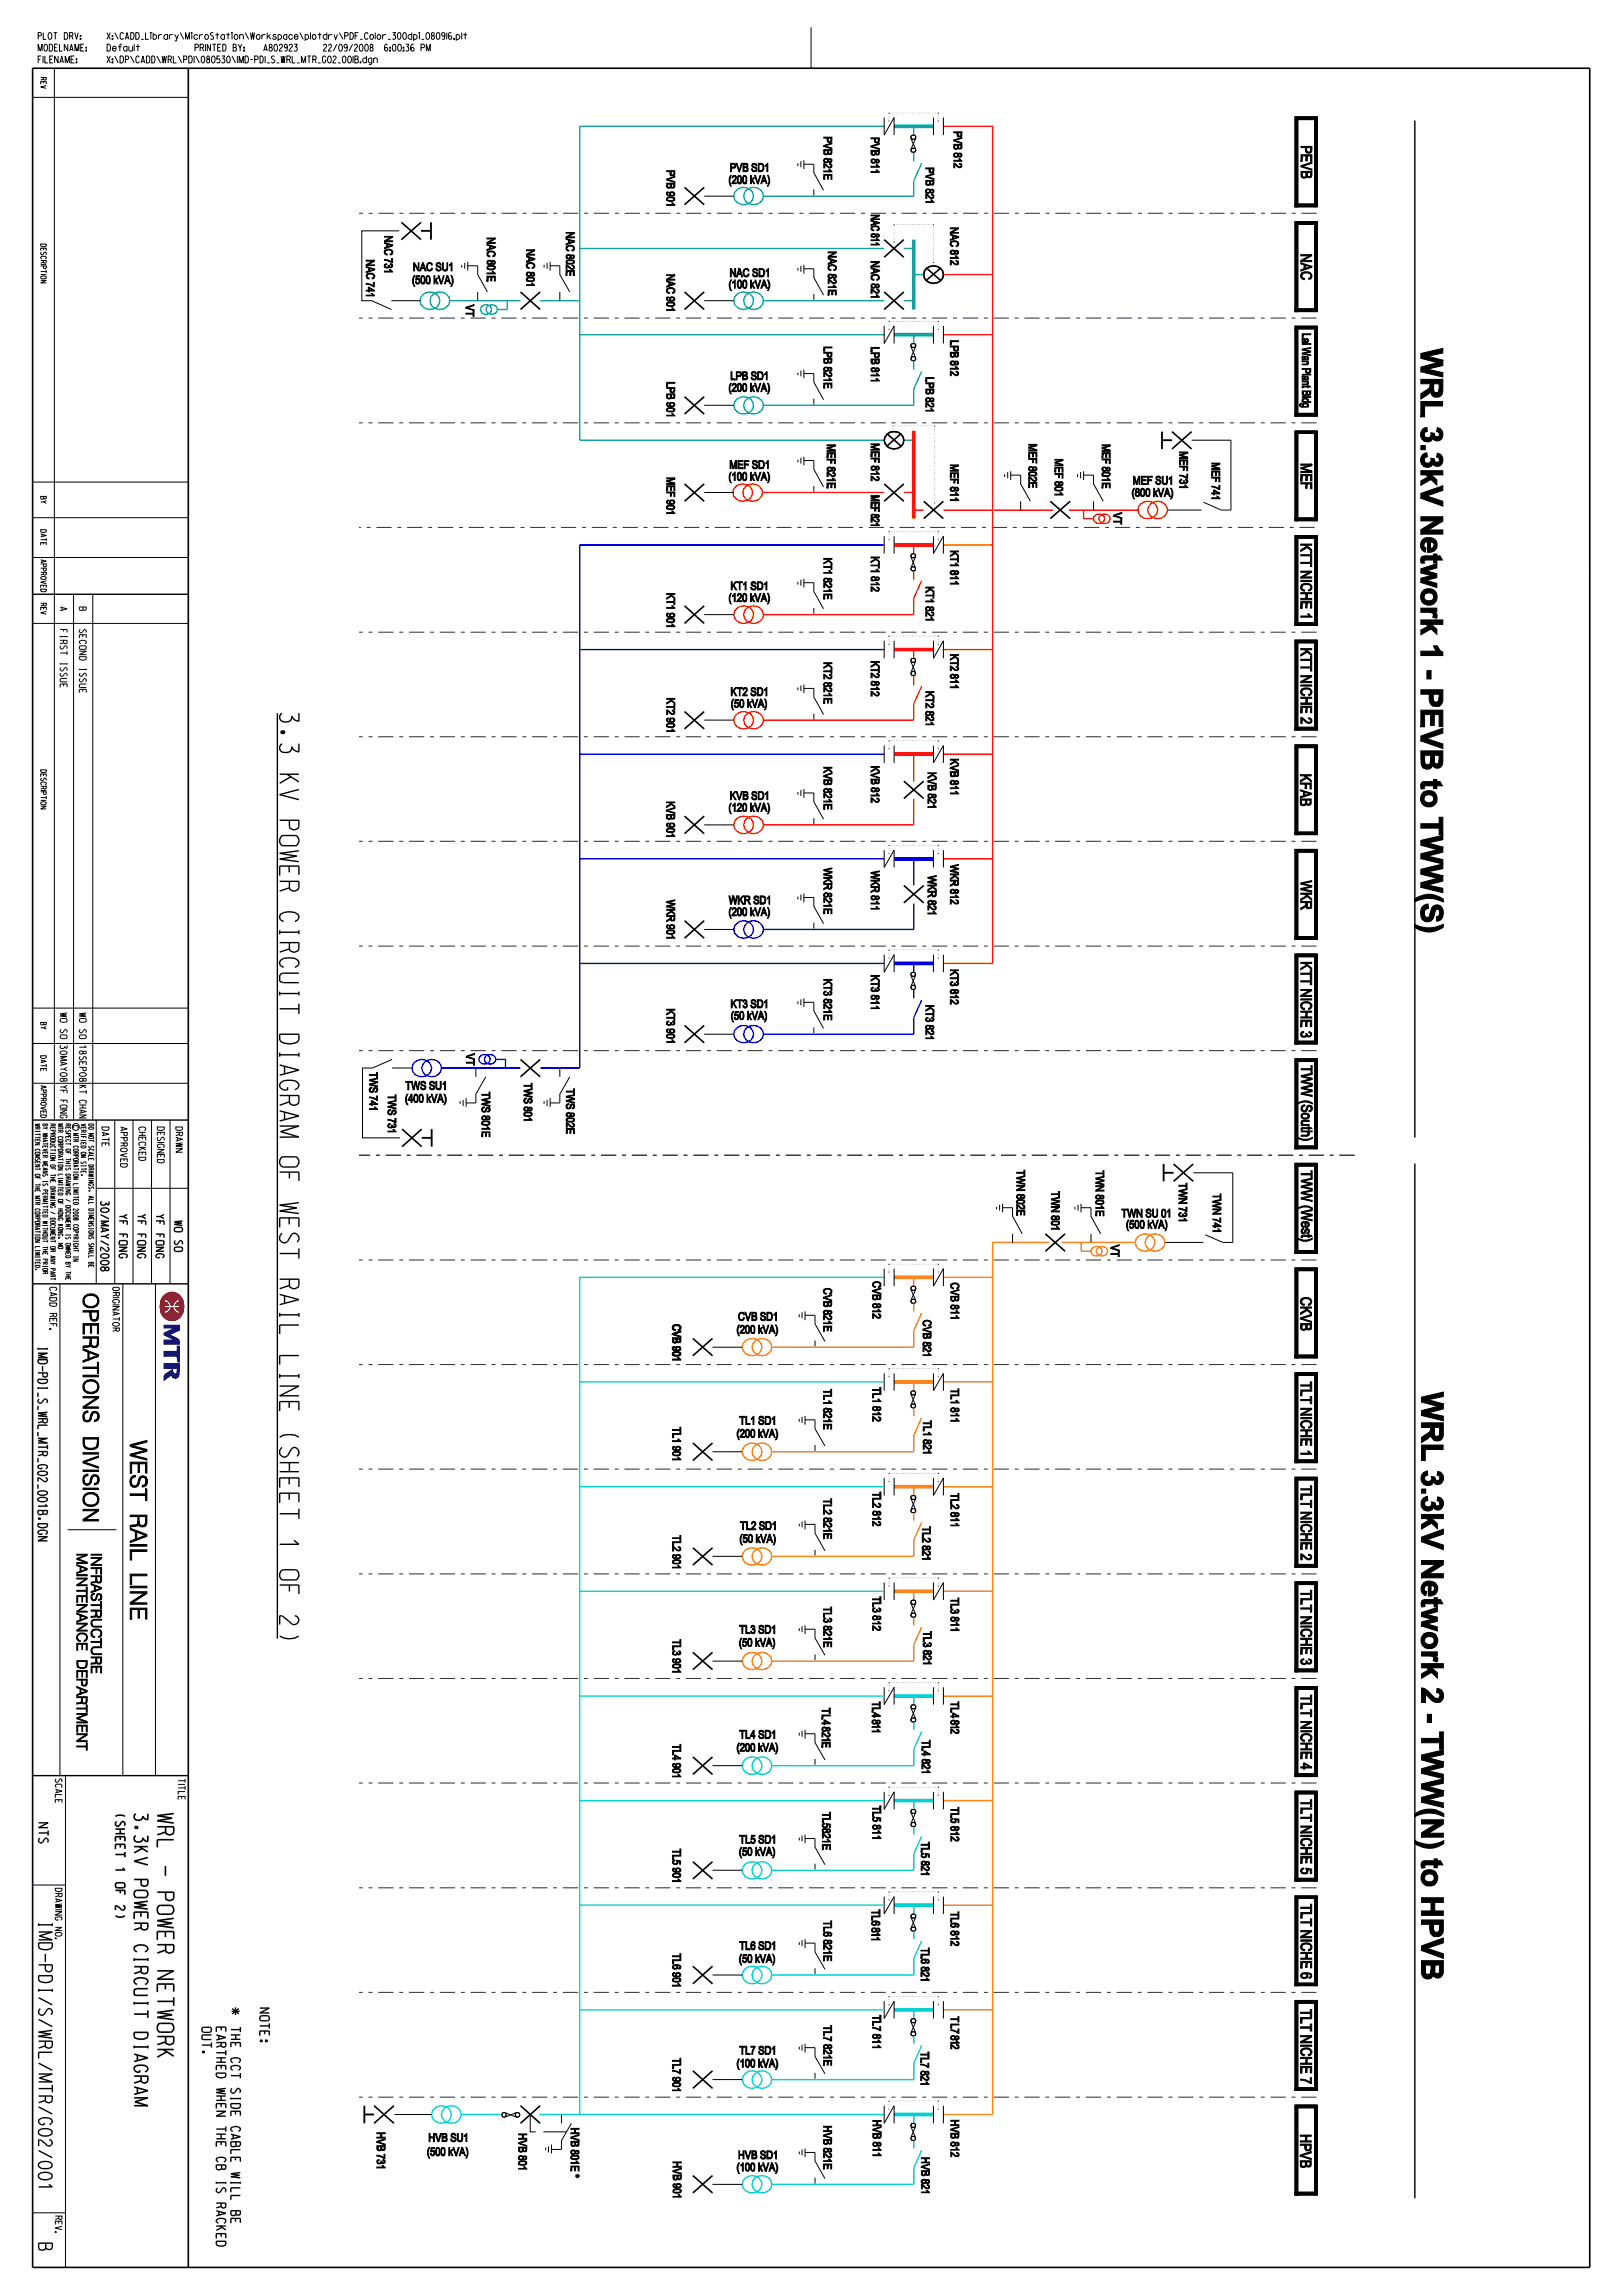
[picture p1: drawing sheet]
<svg xmlns="http://www.w3.org/2000/svg" width="297mm" height="420mm" viewBox="0 0 297 420" stroke-linecap="round" stroke-linejoin="round" font-family="sans-serif">
<defs><g id="words">
<g font-size="4">
<text x="260" y="63.7" transform="rotate(90 260 63.7)">WRL 3.3kV Network 1 - PEVB to TWW(S)</text>
<text x="260.1" y="254.7" transform="rotate(90 260.1 254.7)">WRL 3.3kV Network 2 - TWW(N) to HPVB</text>
</g>
<text font-size="3.5" x="51.2" y="130.5" transform="rotate(90 51.2 130.5)">3.3 KV POWER CIRCUIT DIAGRAM OF WEST RAIL LINE (SHEET 1 OF 2)</text>
<text font-size="3.3" x="23.8" y="263.6" transform="rotate(90 23.8 263.6)">WEST RAIL LINE</text>
<g font-size="3">
<text x="15.2" y="236.6" transform="rotate(90 15.2 236.6)">OPERATIONS DIVISION</text>
<text x="28.8" y="331.9" transform="rotate(90 28.8 331.9)">WRL - POWER NETWORK</text>
</g>
<g font-size="2.5">
<text x="24.5" y="331.9" transform="rotate(90 24.5 331.9)">3.3KV POWER CIRCUIT DIAGRAM</text>
<text x="7" y="351.6" transform="rotate(90 7 351.6)">IMD-PDI/S/WRL/MTR/G02/001</text>
<text x="7" y="410.5" transform="rotate(90 7 410.5)">B</text>
</g>
<g font-size="2">
<text x="238.1" y="26.8" transform="rotate(90 238.1 26.8)">PEVB</text>
<text x="238" y="46.4" transform="rotate(90 238 46.4)">NAC</text>
<text x="238.1" y="84.7" transform="rotate(90 238.1 84.7)">MEF</text>
<text x="238" y="99.4" transform="rotate(90 238 99.4)">KTT NICHE 1</text>
<text x="238" y="118.5" transform="rotate(90 238 118.5)">KTT NICHE 2</text>
<text x="238" y="141.6" transform="rotate(90 238 141.6)">KFAB</text>
<text x="238" y="161.1" transform="rotate(90 238 161.1)">WKR</text>
<text x="238" y="176" transform="rotate(90 238 176)">KTT NICHE 3</text>
<text x="238.1" y="195" transform="rotate(90 238.1 195)">TWW (South)</text>
<text x="238.1" y="214.2" transform="rotate(90 238.1 214.2)">TWW (West)</text>
<text x="238" y="237.3" transform="rotate(90 238 237.3)">CKVB</text>
<text x="238" y="252.8" transform="rotate(90 238 252.8)">TLT NICHE 1</text>
<text x="238" y="271.8" transform="rotate(90 238 271.8)">TLT NICHE 2</text>
<text x="14.1" y="284.2" transform="rotate(90 14.1 284.2)">MAINTENANCE DEPARTMENT</text>
<text x="16.7" y="284.2" transform="rotate(90 16.7 284.2)">INFRASTRUCTURE</text>
<text x="238" y="291" transform="rotate(90 238 291)">TLT NICHE 3</text>
<text x="238" y="310.1" transform="rotate(90 238 310.1)">TLT NICHE 4</text>
<text x="238" y="329.3" transform="rotate(90 238 329.3)">TLT NICHE 5</text>
<text x="238" y="348.4" transform="rotate(90 238 348.4)">TLT NICHE 6</text>
<text x="238" y="367.7" transform="rotate(90 238 367.7)">TLT NICHE 7</text>
<text x="238" y="390.5" transform="rotate(90 238 390.5)">HPVB</text>
</g>
<g font-size="1.8">
<text x="6.9" y="246.4" transform="rotate(90 6.9 246.4)">IMD-PDI_S_WRL_MTR_G02_001B.DGN</text>
<text x="7" y="333.6" transform="rotate(90 7 333.6)">NTS</text>
<text x="21.1" y="331.9" transform="rotate(90 21.1 331.9)">(SHEET 1 OF 2)</text>
<text x="36.9" y="371" transform="rotate(90 36.9 371)">OUT.</text>
<text x="39.6" y="371" transform="rotate(90 39.6 371)">EARTHED WHEN THE CB IS RACKED</text>
<text x="42.2" y="367.5" transform="rotate(90 42.2 367.5)">*</text>
<text x="42.2" y="371" transform="rotate(90 42.2 371)">THE CCT SIDE CABLE WILL BE</text>
<text x="47.5" y="367.5" transform="rotate(90 47.5 367.5)">NOTE:</text>
</g>
<text font-size="1.6" x="238.3" y="61.1" transform="rotate(90 238.3 61.1)">Lai Wan Plant Bldg</text>
<g font-size="1.5">
<text x="174.5" y="24" transform="rotate(90 174.5 24)">PVB 812</text>
<text x="150.7" y="25" transform="rotate(90 150.7 25)">PVB 821E</text>
<text x="159.4" y="25.1" transform="rotate(90 159.4 25.1)">PVB 811</text>
<text x="122" y="31.1" transform="rotate(90 122 31.1)">PVB 901</text>
<text x="133.3" y="33.6">(200 kVA)</text>
<text x="133.6" y="31.4">PVB SD1</text>
<text x="169.4" y="30.6" transform="rotate(90 169.4 30.6)">PVB 821</text>
<text x="159.4" y="39.3" transform="rotate(90 159.4 39.3)">NAC 811</text>
<text x="173.9" y="41.6" transform="rotate(90 173.9 41.6)">NAC 812</text>
<text x="67" y="47.5" transform="rotate(90 67 47.5)">NAC 741</text>
<text x="70.3" y="43.1" transform="rotate(90 70.3 43.1)">NAC 731</text>
<text x="89.1" y="43.5" transform="rotate(90 89.1 43.5)">NAC 801E</text>
<text x="96.3" y="45.6" transform="rotate(90 96.3 45.6)">NAC 801</text>
<text x="103.6" y="42.4" transform="rotate(90 103.6 42.4)">NAC 802E</text>
<text x="151.5" y="46" transform="rotate(90 151.5 46)">NAC 821E</text>
<text x="159.4" y="47.8" transform="rotate(90 159.4 47.8)">NAC 821</text>
<text x="75.4" y="52">(500 kVA)</text>
<text x="75.6" y="49.6">NAC SU1</text>
<text x="122" y="50.2" transform="rotate(90 122 50.2)">NAC 901</text>
<text x="133.3" y="52.7">(100 kVA)</text>
<text x="133.5" y="50.7">NAC SD1</text>
<text x="85.3" y="55.7" transform="rotate(90 85.3 55.7)">VT</text>
<text x="150.7" y="63.4" transform="rotate(90 150.7 63.4)">LPB 821E</text>
<text x="159.4" y="63.5" transform="rotate(90 159.4 63.5)">LPB 811</text>
<text x="173.9" y="62.2" transform="rotate(90 173.9 62.2)">LPB 812</text>
<text x="122" y="69.8" transform="rotate(90 122 69.8)">LPB 901</text>
<text x="133.3" y="71.7">(200 kVA)</text>
<text x="133.6" y="69.5">LPB SD1</text>
<text x="169.4" y="69" transform="rotate(90 169.4 69)">LPB 821</text>
<text x="151.4" y="81.3" transform="rotate(90 151.4 81.3)">MEF 821E</text>
<text x="159.4" y="81.1" transform="rotate(90 159.4 81.1)">MEF 812</text>
<text x="188.2" y="81.2" transform="rotate(90 188.2 81.2)">MEF 802E</text>
<text x="193" y="83.9" transform="rotate(90 193 83.9)">MEF 801</text>
<text x="201.7" y="81.3" transform="rotate(90 201.7 81.3)">MEF 801E</text>
<text x="215.9" y="82.6" transform="rotate(90 215.9 82.6)">MEF 731</text>
<text x="122" y="87.3" transform="rotate(90 122 87.3)">MEF 901</text>
<text x="133.3" y="87.9">(100 kVA)</text>
<text x="133.5" y="85.8">MEF SD1</text>
<text x="173.9" y="84.9" transform="rotate(90 173.9 84.9)">MEF 811</text>
<text x="207.3" y="88.7">MEF SU1</text>
<text x="221.7" y="84.6" transform="rotate(90 221.7 84.6)">MEF 741</text>
<text x="159.4" y="90.6" transform="rotate(90 159.4 90.6)">MEF 821</text>
<text x="203.8" y="93.8" transform="rotate(90 203.8 93.8)">VT</text>
<text x="207.1" y="90.9">(800 kVA)</text>
<text x="159.4" y="101.8" transform="rotate(90 159.4 101.8)">KT1 812</text>
<text x="173.9" y="100.7" transform="rotate(90 173.9 100.7)">KT1 811</text>
<text x="133.7" y="108">KT1 SD1</text>
<text x="150.7" y="102.1" transform="rotate(90 150.7 102.1)">KT1 821E</text>
<text x="169.4" y="107.3" transform="rotate(90 169.4 107.3)">KT1 821</text>
<text x="122" y="108.5" transform="rotate(90 122 108.5)">KT1 901</text>
<text x="133.3" y="110.1">(120 kVA)</text>
<text x="173.9" y="119.7" transform="rotate(90 173.9 119.7)">KT2 811</text>
<text x="150.7" y="121.2" transform="rotate(90 150.7 121.2)">KT2 821E</text>
<text x="159.4" y="121" transform="rotate(90 159.4 121)">KT2 812</text>
<text x="122" y="127.7" transform="rotate(90 122 127.7)">KT2 901</text>
<text x="133.7" y="127.3">KT2 SD1</text>
<text x="133.7" y="129.5">(50 kVA)</text>
<text x="169.4" y="126.5" transform="rotate(90 169.4 126.5)">KT2 821</text>
<text x="150.7" y="140.3" transform="rotate(90 150.7 140.3)">KVB 821E</text>
<text x="159.4" y="140.1" transform="rotate(90 159.4 140.1)">KVB 812</text>
<text x="169.8" y="141.3" transform="rotate(90 169.8 141.3)">KVB 821</text>
<text x="173.9" y="138.8" transform="rotate(90 173.9 138.8)">KVB 811</text>
<text x="122" y="146.6" transform="rotate(90 122 146.6)">KVB 901</text>
<text x="133.3" y="148.5">(120 kVA)</text>
<text x="133.6" y="146.4">KVB SD1</text>
<text x="150.7" y="158.8" transform="rotate(90 150.7 158.8)">WKR 821E</text>
<text x="159.4" y="159.3" transform="rotate(90 159.4 159.3)">WKR 811</text>
<text x="169.8" y="160.2" transform="rotate(90 169.8 160.2)">WKR 821</text>
<text x="173.9" y="158.2" transform="rotate(90 173.9 158.2)">WKR 812</text>
<text x="122" y="164.7" transform="rotate(90 122 164.7)">WKR 901</text>
<text x="133.3" y="167.6">(200 kVA)</text>
<text x="133.4" y="165.5">WKR SD1</text>
<text x="150.7" y="179.1" transform="rotate(90 150.7 179.1)">KT3 821E</text>
<text x="159.4" y="178.4" transform="rotate(90 159.4 178.4)">KT3 811</text>
<text x="173.9" y="177.4" transform="rotate(90 173.9 177.4)">KT3 812</text>
<text x="122" y="184.6" transform="rotate(90 122 184.6)">KT3 901</text>
<text x="133.7" y="184.5">KT3 SD1</text>
<text x="169.4" y="183.9" transform="rotate(90 169.4 183.9)">KT3 821</text>
<text x="133.7" y="186.6">(50 kVA)</text>
<text x="67.6" y="196.2" transform="rotate(90 67.6 196.2)">TWS 741</text>
<text x="85.3" y="192.8" transform="rotate(90 85.3 192.8)">VT</text>
<text x="71" y="200.3" transform="rotate(90 71 200.3)">TWS 731</text>
<text x="74.1" y="201.8">(400 kVA)</text>
<text x="74.2" y="199.4">TWS SU1</text>
<text x="88.2" y="199.8" transform="rotate(90 88.2 199.8)">TWS 801E</text>
<text x="95.9" y="198.2" transform="rotate(90 95.9 198.2)">TWS 801</text>
<text x="103.6" y="199.2" transform="rotate(90 103.6 199.2)">TWS 802E</text>
<text x="186" y="214.1" transform="rotate(90 186 214.1)">TWN 802E</text>
<text x="200.5" y="214.2" transform="rotate(90 200.5 214.2)">TWN 801E</text>
<text x="18.4" y="219.9" transform="rotate(90 18.4 219.9)">30/MAY/2008</text>
<text x="192.4" y="218" transform="rotate(90 192.4 218)">TWN 801</text>
<text x="215.7" y="216.5" transform="rotate(90 215.7 216.5)">TWN 731</text>
<text x="221.9" y="218.4" transform="rotate(90 221.9 218.4)">TWN 741</text>
<text x="21.8" y="222.2" transform="rotate(90 21.8 222.2)">YF FONG</text>
<text x="25.2" y="222.2" transform="rotate(90 25.2 222.2)">YF FONG</text>
<text x="28.5" y="222.2" transform="rotate(90 28.5 222.2)">YF FONG</text>
<text x="31.9" y="223.4" transform="rotate(90 31.9 223.4)">WO SO</text>
<text x="203.3" y="227.8" transform="rotate(90 203.3 227.8)">VT</text>
<text x="205.2" y="222.8">TWN SU 01</text>
<text x="206" y="224.8">(500 kVA)</text>
<text x="150.7" y="235.7" transform="rotate(90 150.7 235.7)">CVB 821E</text>
<text x="159.7" y="234.5" transform="rotate(90 159.7 234.5)">CVB 812</text>
<text x="174" y="234.7" transform="rotate(90 174 234.7)">CVB 811</text>
<text x="123.1" y="242.3" transform="rotate(90 123.1 242.3)">CVB 901</text>
<text x="134.8" y="244">(200 kVA)</text>
<text x="135.1" y="241.7">CVB SD1</text>
<text x="168.9" y="241.5" transform="rotate(90 168.9 241.5)">CVB 821</text>
<text x="150.7" y="254.2" transform="rotate(90 150.7 254.2)">TL1 821E</text>
<text x="159.7" y="253.9" transform="rotate(90 159.7 253.9)">TL1 812</text>
<text x="174" y="254.1" transform="rotate(90 174 254.1)">TL1 811</text>
<text x="123.1" y="261.2" transform="rotate(90 123.1 261.2)">TL1 901</text>
<text x="134.8" y="263.1">(200 kVA)</text>
<text x="135.3" y="260.7">TL1 SD1</text>
<text x="168.9" y="260" transform="rotate(90 168.9 260)">TL1 821</text>
<text x="150.7" y="274.2" transform="rotate(90 150.7 274.2)">TL2 821E</text>
<text x="159.7" y="273" transform="rotate(90 159.7 273)">TL2 812</text>
<text x="174" y="273.3" transform="rotate(90 174 273.3)">TL2 811</text>
<text x="123.1" y="281" transform="rotate(90 123.1 281)">TL2 901</text>
<text x="135.4" y="280">TL2 SD1</text>
<text x="168.8" y="279.4" transform="rotate(90 168.8 279.4)">TL2 821</text>
<text x="135.3" y="282.3">(50 kVA)</text>
<text x="159.7" y="292.2" transform="rotate(90 159.7 292.2)">TL3 812</text>
<text x="174" y="292.4" transform="rotate(90 174 292.4)">TL3 811</text>
<text x="135.3" y="299">TL3 SD1</text>
<text x="150.7" y="294" transform="rotate(90 150.7 294)">TL3 821E</text>
<text x="168.9" y="298.5" transform="rotate(90 168.9 298.5)">TL3 821</text>
<text x="123.1" y="300" transform="rotate(90 123.1 300)">TL3 901</text>
<text x="135.2" y="301.3">(50 kVA)</text>
<text x="159.6" y="311.4" transform="rotate(90 159.6 311.4)">TL481</text>
<text x="174" y="311.4" transform="rotate(90 174 311.4)">TL482</text>
<text x="150.4" y="312.6" transform="rotate(90 150.4 312.6)">TL4821</text>
<text x="159.6" y="315.5" transform="rotate(90 159.6 315.5)">1</text>
<text x="174" y="315.6" transform="rotate(90 174 315.6)">1</text>
<text x="123.1" y="319.2" transform="rotate(90 123.1 319.2)">TL4 901</text>
<text x="134.8" y="320.5">(200 kVA)</text>
<text x="135.3" y="318.2">TL4 SD1</text>
<text x="150.4" y="318.7" transform="rotate(90 150.4 318.7)">E</text>
<text x="168.7" y="318.4" transform="rotate(90 168.7 318.4)">TL4 821</text>
<text x="150.5" y="331.6" transform="rotate(90 150.5 331.6)">TL5821E</text>
<text x="159.7" y="330.5" transform="rotate(90 159.7 330.5)">TL5 811</text>
<text x="174" y="330.7" transform="rotate(90 174 330.7)">TL5 812</text>
<text x="123.1" y="338.3" transform="rotate(90 123.1 338.3)">TL5 901</text>
<text x="135.2" y="339.6">(50 kVA)</text>
<text x="135.3" y="337.4">TL5 SD1</text>
<text x="168.6" y="337.1" transform="rotate(90 168.6 337.1)">TL5 821</text>
<text x="150.7" y="351.5" transform="rotate(90 150.7 351.5)">TL6 821E</text>
<text x="159.5" y="353.6" transform="rotate(90 159.5 353.6)">1</text>
<text x="159.5" y="349.5" transform="rotate(90 159.5 349.5)">TL681</text>
<text x="174" y="349.9" transform="rotate(90 174 349.9)">TL6 812</text>
<text x="123.1" y="357.5" transform="rotate(90 123.1 357.5)">TL6 901</text>
<text x="135.2" y="359.2">(50 kVA)</text>
<text x="135.3" y="356.8">TL6 SD1</text>
<text x="168.5" y="356.4" transform="rotate(90 168.5 356.4)">TL6 821</text>
<text x="150.7" y="370.6" transform="rotate(90 150.7 370.6)">TL7 821E</text>
<text x="159.7" y="368.8" transform="rotate(90 159.7 368.8)">TL7 811</text>
<text x="174" y="369" transform="rotate(90 174 369)">TL782</text>
<text x="123.1" y="376.6" transform="rotate(90 123.1 376.6)">TL7 901</text>
<text x="135.3" y="376">TL7 SD1</text>
<text x="168.5" y="375.5" transform="rotate(90 168.5 375.5)">TL7 821</text>
<text x="174" y="373.3" transform="rotate(90 174 373.3)">1</text>
<text x="134.8" y="378.3">(100 kVA)</text>
<text x="104.5" y="389.4" transform="rotate(90 104.5 389.4)">HVB 801E *</text>
<text x="150.7" y="389" transform="rotate(90 150.7 389)">HVB 821E</text>
<text x="159.7" y="387.9" transform="rotate(90 159.7 387.9)">HVB 811</text>
<text x="174" y="387.9" transform="rotate(90 174 387.9)">HVB 812</text>
<text x="69" y="390.2" transform="rotate(90 69 390.2)">HVB 731</text>
<text x="78.1" y="394.5">(500 kVA)</text>
<text x="78.4" y="391.9">HVB SU1</text>
<text x="94.9" y="390.4" transform="rotate(90 94.9 390.4)">HVB 801</text>
<text x="123.2" y="395.5" transform="rotate(90 123.2 395.5)">HVB 901</text>
<text x="135.1" y="395.1">HVB SD1</text>
<text x="168.6" y="394.7" transform="rotate(90 168.6 394.7)">HVB 821</text>
<text x="134.8" y="397.3">(100 kVA)</text>
</g>
<g font-size="1.2">
<text x="7" y="11.5">FILENAME:</text>
<text x="7" y="7.2">PLOT DRV:</text>
<text x="7" y="9.4">MODELNAME:</text>
<text x="19.5" y="11.5">X:\DP\CADD\WRL\PDI\080530\IMD-PDI_S_WRL_MTR_G02_001B.dgn</text>
<text x="19.5" y="7.2">X:\CADD_Library\MicroStation\Workspace\plotdrv\PDF_Color_300dpi_080916.plt</text>
<text x="19.6" y="9.4">Default</text>
<text x="48.3" y="9.4">A802923</text>
<text x="59.2" y="9.4">22/09/2008</text>
<text x="70.4" y="9.4">6:00:36 PM</text>
<text x="11" y="111.1" transform="rotate(90 11 111.1)">A</text>
<text x="14.5" y="111.1" transform="rotate(90 14.5 111.1)">B</text>
<text x="11" y="115.2" transform="rotate(90 11 115.2)">FIRST ISSUE</text>
<text x="14.5" y="115.2" transform="rotate(90 14.5 115.2)">SECOND ISSUE</text>
<text x="11" y="185.4" transform="rotate(90 11 185.4)">WO SO</text>
<text x="14.5" y="185.4" transform="rotate(90 14.5 185.4)">WO SO</text>
<text x="11" y="191.3" transform="rotate(90 11 191.3)">30MAY08</text>
<text x="14.5" y="191.3" transform="rotate(90 14.5 191.3)">18SEP08</text>
<text x="11" y="198.6" transform="rotate(90 11 198.6)">YF FONG</text>
<text x="14.5" y="198.6" transform="rotate(90 14.5 198.6)">KT CHAN</text>
<text x="18.7" y="206.3" transform="rotate(90 18.7 206.3)">DATE</text>
<text x="22.1" y="206.3" transform="rotate(90 22.1 206.3)">APPROVED</text>
<text x="25.4" y="206.3" transform="rotate(90 25.4 206.3)">CHECKED</text>
<text x="28.8" y="206.3" transform="rotate(90 28.8 206.3)">DESIGNED</text>
<text x="32.2" y="206.3" transform="rotate(90 32.2 206.3)">DRAWN</text>
<text x="9.1" y="235.6" transform="rotate(90 9.1 235.6)">CADD REF.</text>
<text x="20.6" y="235.6" transform="rotate(90 20.6 235.6)">ORIGINATOR</text>
<text x="10.1" y="325.6" transform="rotate(90 10.1 325.6)">SCALE</text>
<text x="32.6" y="325.6" transform="rotate(90 32.6 325.6)">TITLE</text>
<text x="10.1" y="345.6" transform="rotate(90 10.1 345.6)">DRAWING NO.</text>
<text x="10.1" y="405.5" transform="rotate(90 10.1 405.5)">REV.</text>
</g>
<g font-size="1">
<text x="7.5" y="14.2" transform="rotate(90 7.5 14.2)">REV</text>
<text x="7.5" y="44.7" transform="rotate(90 7.5 44.7)">DESCRIPTION</text>
<text x="7.5" y="90.9" transform="rotate(90 7.5 90.9)">BY</text>
<text x="7.5" y="97" transform="rotate(90 7.5 97)">DATE</text>
<text x="7.5" y="102.4" transform="rotate(90 7.5 102.4)">APPROVED</text>
<text x="7.5" y="110.4" transform="rotate(90 7.5 110.4)">REV</text>
<text x="7.5" y="140.9" transform="rotate(90 7.5 140.9)">DESCRIPTION</text>
<text x="7.5" y="187.1" transform="rotate(90 7.5 187.1)">BY</text>
<text x="7.5" y="193.2" transform="rotate(90 7.5 193.2)">DATE</text>
<text x="7.5" y="198.7" transform="rotate(90 7.5 198.7)">APPROVED</text>
</g>
<g font-size=".9">
<text x="6.4" y="205.7" transform="rotate(90 6.4 205.7)">WRITTEN CONSENT OF THE MTR CORPORATION LIMITED.</text>
<text x="7.8" y="205.7" transform="rotate(90 7.8 205.7)">BY WHATEVER MEANS IS PERMITTED WITHOUT THE PRIOR</text>
<text x="9.2" y="205.7" transform="rotate(90 9.2 205.7)">REPRODUCTION OF THE DRAWING / DOCUMENT OR ANY PART</text>
<text x="10.6" y="205.7" transform="rotate(90 10.6 205.7)">MTR CORPORATION LIMITED OF HONG KONG. NO</text>
<text x="12" y="205.7" transform="rotate(90 12 205.7)">RESPECT OF THIS DRAWING / DOCUMENT IS OWNED BY THE</text>
<text x="13.4" y="206.5" transform="rotate(90 13.4 206.5)">MTR CORPORATION LIMITED 2008 COPYRIGHT IN</text>
<text x="14.8" y="205.7" transform="rotate(90 14.8 205.7)">VERIFIED ON SITE.</text>
<text x="16.2" y="205.7" transform="rotate(90 16.2 205.7)">DO NOT SCALE DRAWINGS. ALL DIMENSIONS SHALL BE</text>
</g>
</g></defs>
<g fill="none" stroke="#000" stroke-width=".18">
<path d="M6 17.8h28.5M9.9 12.5v192.5M35.7 8.7h.5l.1-.2-.1-.3-.5-.1v1.3M36.6 8.7h.6v-.5l-.6-.1v1.3M37 8.7l.3 .7M37.6 8.1v1.3M38.5 8.1v1.3l-.6-1.3v1.3M38.9 8.1h.6M39.2 8.1v1.3M39.8 8.7h.5M40.4 8.1h-.6v1.3h.7M40.8 8.1h.3a.92 .92 0 0 1 0 1.3h-.3z"/>
<path d="M42.7 8.7h.4l.1 .1 .1 .3-.2 .3h-.4v-1.3h.4l.1 .1-.1 .5M43.6 8.1l.3 .6 .3-.6M43.9 8.7v.7M44.6 8.6h.1v.2h-.1zM44.6 9.1h.1v.3h-.1zM148.4 5v7.5M128.9 35.9h5.4M146 29.9v.5M146.6 29.5v1.1M147.1 30.1h1.8v1.5l1.8 3.2M147.1 29.3v1.6M148.9 34.7v1"/>
<path d="M161.8 21.5v3.2l1.8-3.2v3.2M162.7 21.2v.1M162.7 21.6v.1M162.7 22.1v.1M162.8 20.7l-.1 .1M163.2 20.7h.1M163.6 20.7h.1M164 20.7h.1M164.5 20.7h.1M164.9 20.7h.1M165.3 20.7h.1M165.7 20.7h.1"/>
<path d="M166.2 20.7h.1M166.6 20.7h.1M166.7 25.3l.8 1.9M166.8 24.8h.7l.1 .3-.1 .3-.4 .1-.3-.1-.1-.3zM166.8 27.2l.3-.1 .4 .1 .1 .3-.1 .3-.4 .1-.3-.1-.1-.3zM167 20.7h.1M167.4 20.7h.1M167.6 25.3l-.8 1.9M167.8 20.7h.1M168.2 20.7h.1M168.7 20.7h.1M169.1 20.7h.1"/>
<path d="M169.5 20.7h.1M169.9 20.7h.1M170.3 20.7h.1M170.8 20.7h.1M170.8 21.5v3.2M171.2 20.7h.1M171.6 20.7l.1 .1M171.7 21.2v.1M171.7 21.6v.1M171.7 22.1v.1M172.6 21.5v3.2M237 21.9h.5v15.9h-.5z"/>
<path d="M237 21.4h4.1v.5h-4.1zM237 37.3h3.6v.5h-3.6zM240.6 21.9h.5v15.9h-.5zM71.6 55h5.3M73.1 42.2h-6.9v12.8h1.8l3.6 1.6M84.5 48.5v.5M85 48.1v1.1M85.6 48.6h1.8v1.6l1.8 3.2M85.6 47.9v1.6M87.4 53.4v1.6M99.6 48.5v.5M100.1 48.1v1.1"/>
<path d="M100.7 48.6h1.7v1.6l1.9 3.2M100.7 47.9v1.6M102.4 53.4v1.6M128.9 55h5.4M146 49v.5M146.6 48.6v1.1M147.1 49.2h1.8v1.6l1.8 3.2M147.1 48.5v1.6M148.9 53.8v1.1M161.8 59.6v3.3l1.8-3.3v3.3M162.7 59.4h.1M162.7 59.8h.1"/>
<path d="M162.8 58.8l-.1 .1M163.2 58.8h.1M163.6 41.7h.1M163.6 42.1v.1M163.6 42.5h.1M163.6 42.9v.1M163.6 43.3v.1M163.6 43.8h.1M163.6 44.2v.2M163.6 58.8h.1M163.7 41.1l-.1 .2M164 58.8h.1"/>
<path d="M164.1 41.1h.1M164.5 58.8h.1M164.5 41.1h.1M164.9 41.1h.1M164.9 58.8h.1M165.3 41.1h.1M165.3 58.8h.1M165.7 41.1h.1M165.7 58.8h.1M166.2 41.1h.1M166.2 58.8h.1M166.6 41.1h.1"/>
<path d="M166.6 58.8h.1M167 41.1h.1M167 58.8h.1M167.4 58.8h.1M167.4 41.1h.1M167.8 58.8h.1M167.9 41.1h.1M168.2 58.8h.1M168.3 41.1h.1M168.7 58.8h.1M168.7 41.1h.1M169.1 58.8h.1"/>
<path d="M169.1 41.1h.1M169.5 58.8h.1M169.5 49.1a1.85 1.85 0 0 1 1.9-.4 1.85 1.85 0 0 1 1.2 1.5 1.81 1.81 0 0 1-1.8 1.7 1.81 1.81 0 0 1-1.8-1.7l.2-.6zM169.5 41.1h.1M169.9 58.8h.1M170 41.1h.1M170.3 41.1h.1M170.3 58.8h.1M170.8 41.1v.1M170.8 58.8h.1M170.8 41.7h.1M170.8 42.1h.1"/>
<path d="M170.8 42.5h.1M170.8 42.9v.1M170.8 43.3v.1M170.8 43.8h.1M170.8 44.2h.1M170.8 44.6v.1M170.8 45h.1M170.8 45.4v.1M170.8 45.8v.1M170.8 46.3h.1M170.8 46.7h.1M170.8 47.1v.1"/>
<path d="M170.8 47.5v.1M170.8 48v.1M170.8 59.6v3.3M171.2 58.8h.1M171.6 58.8l.1 .1M171.7 59.4h.1M171.7 59.8h.1M172.6 59.6v3.3M237 41.1h.5v15.9h-.5zM237 40.6h4.1v.5h-4.1zM237 56.5h3.6v.5h-3.6zM237 59.7h4.1v.5h-4.1z"/>
<path d="M240.6 41.1h.5v15.9h-.5zM128.9 74.2h5.4M146 68.2v.5M146.6 67.8v1.1M147.1 68.4h1.8v1.5l1.8 3.3M147.1 67.6v1.6M148.9 73v1M162.3 79.5a1.75 1.75 0 0 1 2.2-.3 1.75 1.75 0 0 1 .8 2 1.86 1.86 0 0 1-2 .9 1.86 1.86 0 0 1-1.5-1.5l.2-.6zM162.7 60.2v.2M163.4 78.4v.1M163.4 78.9v.1M163.4 77.9v.1"/>
<path d="M163.9 77.9v.1M164.3 77.9v.1M164.7 77.9v.1M165.1 77.9v.1M165.5 77.9v.1M165.9 77.9v.1M166.4 77.9v.1M166.7 63.4l.8 1.9M166.8 62.9h.7l.1 .3-.1 .3-.4 .1-.3-.1-.1-.3zM166.8 65.4l.3-.2 .4 .2 .1 .2-.1 .3-.4 .1-.3-.1-.1-.3zM166.8 77.9v.1M167.2 77.9v.1"/>
<path d="M167.6 63.4l-.8 1.9M167.6 77.9v.1M168.1 77.9v.1M168.5 77.9v.1M168.9 77.9v.1M169.3 77.9v.1M169.8 77.9v.1M170.1 77.9v.1M170.6 77.9v.1M171 77.9v.2M171 78.5v.1M171 78.9v.1"/>
<path d="M171 79.3v.1M171 79.8h.1M171.7 60.2v.2M237 60.2h.5v16h-.5zM237 79.3h.5v16h-.5zM237 75.6h3.6v.6h-3.6zM237 78.9h4.1v.4h-4.1zM240.6 60.2h.5v16h-.5zM240.6 79.3h.5v16h-.5zM6 94.7h28.5M6 88.2h28.5M128.9 90.1h5.4"/>
<path d="M146 84.2v.4M146.6 83.8v1M147.1 84.3h1.8v1.6l1.8 3.2M147.1 83.6v1.6M148.9 88.9v1.1M161.8 98.1v3.2M162.7 97.8v.1M162.7 98.3h.1M162.7 98.7v.1M162.8 97.2l-.1 .2M163.2 97.2v.1M163.6 97.2v.1"/>
<path d="M163.6 98.1v3.2M164 97.2v.1M164.5 97.2v.1M164.9 97.2v.1M165.3 97.2v.1M165.7 97.2v.1M166.2 97.2v.1M166.6 97.2v.1M167 97.2v.1M167.4 97.2v.1M167.8 97.2v.1M168.2 97.2v.1"/>
<path d="M168.7 97.2v.1M169.1 97.2v.1M169.5 97.2v.1M169.9 97.2v.1M170.3 97.2v.1M170.8 97.2v.1M170.8 98.1v3.2l1.8-3.2v3.2M171 80.2h.1M171 80.6h.1M171 81v.1M171 81.4v.1M171 81.9h.1"/>
<path d="M171 82.3h.1M171 82.7v.1M171 83.1v.1M171 83.6h.1M171 84h.1M171 84.4h.1M171 84.8h.1M171 85.2v.1M171 85.6v.1M171 86.1h.1M171 86.5h.1M171 86.9v.1"/>
<path d="M171 87.3v.1M171 87.8h.1M171 88.2h.1M171 88.6h.1M171 89v.1M171 89.5h.1M171 89.8v.1M171 90.3h.1M171 90.7h.1M171 91.1h.1M171 91.5v.1M171 91.9v.2"/>
<path d="M171.2 97.2v.1M171.6 97.2l.1 .2M171.7 97.8v.1M171.7 98.3h.1M171.7 98.7v.1M183.9 86.8v.5M184.4 86.4v1.1M185 87h1.8v1.6l1.8 3.1M185 86.2v1.6M186.8 91.7v1.6M197.2 86.8v.5M197.7 86.4v1.1"/>
<path d="M198.3 87h1.8v1.6l1.8 3.1M198.3 86.2v1.6M200.1 91.7v1.6M213.6 93.3h6.3M218.1 80.6h7.2v12.7h-1.8l-3.3-1.4M237 98.5h.5v16h-.5zM237 94.8h3.6v.5h-3.6zM237 98h4.1v.5h-4.1zM240.6 98.5h.5v16h-.5zM5.9 104.6h.1M6 102h28.5M6 114.1h28.5"/>
<path d="M13.5 108.8v96.2M17 108.8v96.2M128.9 112.5h5.4M146 106.5v.5M146.6 106.1v1.1M147.1 106.6h1.8v1.6l1.8 3.2M147.1 105.9v1.6M148.9 111.3v1M161.8 117.3v3.2M162.7 117h.1M162.7 117.4h.1M162.7 117.8v.2"/>
<path d="M162.8 116.4l-.1 .1M163.2 116.4h.1M163.6 116.4h.1M163.6 117.3v3.2M164 116.4h.1M164.5 116.4h.1M164.9 116.4h.1M165.3 116.4h.1M165.7 116.4h.1M166.2 116.4h.1M166.6 116.4h.1M166.7 101.9l.8 1.9"/>
<path d="M166.8 101.4l.3-.1 .3 .1 .2 .3-.2 .3-.3 .1-.3-.1-.1-.3zM166.8 103.8h.6l.2 .3-.2 .3-.3 .1-.3-.1-.1-.3zM167 116.4h.1M167.4 116.4h.1M167.6 101.9l-.8 1.9M167.8 116.4h.1M168.2 116.4h.1M168.7 116.4h.1M169.1 116.4h.1M169.5 116.4h.1M169.9 116.4h.1M170.3 116.4h.1"/>
<path d="M170.8 116.4h.1M170.8 117.3v3.2l1.8-3.2v3.2M171.2 116.4h.1M171.6 116.4l.1 .1M171.7 117h.1M171.7 117.4h.1M171.7 117.8v.2M237 117.6h.5v16h-.5zM237 114h3.6v.5h-3.6zM237 117.1h4.1v.5h-4.1zM240.6 117.6h.5v16h-.5zM290.9 104.6h.1"/>
<path d="M128.9 131.8h5.4M146 125.8v.5M146.6 125.4v1.1M147.1 126h1.8v1.6l1.8 3.2M147.1 125.3v1.5M148.9 130.6v1M161.8 136.4v3.2M162.7 136.1v.1M162.7 136.6h.1M162.7 136.9v.2M162.8 135.6l-.1 .1M163.2 135.6h.1"/>
<path d="M163.6 135.6h.1M163.6 136.4v3.2M164 135.6h.1M164.5 135.6h.1M164.9 135.6h.1M165.3 135.6h.1M165.7 135.6h.1M166.2 135.6h.1M166.6 135.6h.1M166.7 121l.8 1.9M166.8 120.6h.6l.2 .3-.2 .2-.3 .1-.3-.1-.1-.2zM166.8 123l.3-.1 .3 .1 .2 .2-.2 .3-.3 .2-.3-.2-.1-.3z"/>
<path d="M167 135.6h.1M167.4 135.6h.1M167.6 121l-.8 1.9M167.8 135.6h.1M168.2 135.6h.1M168.7 135.6h.1M169.1 135.6h.1M169.5 135.6h.1M169.9 135.6h.1M170.3 135.6h.1M170.8 135.6h.1M170.8 136.4v3.2l1.8-3.2v3.2"/>
<path d="M171.2 135.6h.1M171.6 135.6l.1 .1M171.7 136.1v.1M171.7 136.6h.1M171.7 136.9v.2M237 136.8h.5v15.9h-.5zM237 133.1h3.6v.5h-3.6zM237 136.3h4.1v.5h-4.1zM240.6 136.8h.5v15.9h-.5zM128.9 151h5.4M146 144.9v.6M146.6 144.6v1.1"/>
<path d="M147.1 145.1h1.8v1.6l1.8 3.2M147.1 144.4v1.6M148.9 149.7v1.1M161.8 155.6v3.1l1.8-3.1v3.1M162.7 155.3h.1M162.7 155.7h.1M162.7 156.1v.2M162.8 154.7l-.1 .2M163.2 154.7h.1M163.6 154.7h.1M164 154.7h.1M164.5 154.7h.1"/>
<path d="M164.9 154.7h.1M165.3 154.7h.1M165.7 154.7h.1M166.2 154.7h.1M166.6 154.7h.1M167 154.7h.1M167.4 154.7h.1M167.8 154.7h.1M168.2 154.7h.1M168.7 154.7h.1M169.1 154.7h.1M169.5 154.7h.1"/>
<path d="M169.9 154.7h.1M170.3 154.7h.1M170.8 154.7h.1M170.8 155.6v3.1M171.2 154.7h.1M171.6 154.7l.1 .2M171.7 155.3h.1M171.7 155.7h.1M171.7 156.1v.2M172.6 155.6v3.1M237 156h.5v15.9h-.5zM237 152.3h3.6v.4h-3.6z"/>
<path d="M237 155.4h4.1v.6h-4.1zM240.6 156h.5v15.9h-.5zM128.9 170.1h5.4M146 164.1v.5M146.6 163.7v1.1M147.1 164.3h1.8v1.6l1.8 3.1M147.1 163.5v1.6M148.9 168.9v1M161.8 174.7v3.2l1.8-3.2v3.2M162.7 174.4v.1M162.7 174.8v.1M162.7 175.3v.1"/>
<path d="M162.8 173.8l-.1 .2M163.2 173.8v.1M163.6 173.8v.1M164 173.8v.1M164.5 173.8v.1M164.9 173.8v.1M165.3 173.8v.1M165.7 173.8v.1M166.2 173.8v.1M166.6 173.8v.1M166.7 178.5l.8 1.9M166.8 178h.6l.2 .3-.2 .3-.3 .1-.3-.1-.1-.3z"/>
<path d="M167 173.8v.1M167.4 173.8v.1M167.6 178.5l-.8 1.9M167.8 173.8v.1M168.2 173.8v.1M168.7 173.8v.1M169.1 173.8v.1M169.5 173.8v.1M169.9 173.8v.1M170.3 173.8v.1M170.8 173.8v.1M170.8 174.7v3.2"/>
<path d="M171.2 173.8v.1M171.6 173.8l.1 .2M171.7 174.4v.1M171.7 174.8v.1M171.7 175.3v.1M172.6 174.7v3.2M237 175.1h.5v16h-.5zM237 171.4h3.6v.5h-3.6zM237 174.6h4.1v.5h-4.1zM240.6 175.1h.5v16h-.5zM6 198.2h28.5M6 191h28.5"/>
<path d="M6 184.5h28.5M71.8 193.9l-3.6 1.6h-1.9v12.7h6.9M71.8 195.5h3.6M87.1 195.5v1.6M88.9 197.1l-1.8 3.1v1.6h-1.8M102.4 195.5v1.6M104.3 197.1l-1.9 3.1v1.6h-1.7M128.9 189.3h5.4M146 183.3v.5M146.6 182.9v1.1M147.1 183.4h1.8v1.6l1.8 3.2M147.1 182.7v1.6"/>
<path d="M148.9 188v1.1M166.8 180.4l.3-.1 .3 .1 .2 .3-.2 .3-.3 .1-.3-.1-.1-.3zM237 194.3h.5v15.9h-.5zM237 190.5h3.6v.6h-3.6zM237 193.8h4.1v.5h-4.1zM240.6 194.3h.5v15.9h-.5zM5.9 209.7h.1M13.5 206.5l-.1-.1a.49 .49 0 0 1 .4-.5 .49 .49 0 0 1 .6 .3l-.3 .3M17.6 217.5h16.9M17.6 205v29.9M21 205v29.9M24.3 205v29.9"/>
<path d="M27.7 205v29.9M31.1 205v29.9M84.2 201.5v.5M84.8 201.3v1.1M85.3 201v1.6M99.6 201.5v.5M100.1 201.3v1.1M100.7 201v1.6M218.4 214.6h7.2v12.8h-1.8l-3.2-1.4M237 213.4h.5v16h-.5zM237 209.7h3.6v.5h-3.6zM237 212.9h4.1v.5h-4.1z"/>
<path d="M240.6 213.4h.5v16h-.5zM290.9 209.7v.1M11 234.9v90.1M22.5 234.9v90.1M28.4 234.9v90.1M147.3 240v1.6M161.8 232.2v3.2M162.7 231.9h.1M162.7 232.3h.1M162.7 232.7v.2M162.8 231.3l-.1 .2M163.2 231.3v.1"/>
<path d="M163.6 231.3v.1M163.6 232.2v3.2M164 231.3v.1M164.5 231.3v.1M164.9 231.3v.1M165.3 231.3v.1M165.7 231.3v.1M166.2 231.3v.1M166.6 231.3v.1M166.7 235.9l.8 1.9M166.8 235.5h.7l.1 .3-.1 .3-.4 .1-.3-.1-.1-.3zM166.8 237.9l.3-.2 .4 .2 .1 .2-.1 .3-.4 .1-.3-.1-.1-.3z"/>
<path d="M167 231.3v.1M167.4 231.3v.1M167.6 235.9l-.8 1.9M167.8 231.3v.1M168.2 231.3v.1M168.7 231.3v.1M169.1 231.3v.1M169.5 231.3v.1M169.9 231.3v.1M170.3 231.3v.1M170.8 231.3v.1M170.8 232.2v3.2l1.8-3.2v3.2"/>
<path d="M171.2 231.3v.1M171.6 231.3l.1 .2M171.7 231.9h.1M171.7 232.3h.1M171.7 232.7v.2M182.4 220.9v.4M182.9 220.5v1M183.5 221h1.8v1.6l1.8 3.2M183.5 220.3v1.6M185.3 225.8v1.6M196.7 220.9v.4M197.3 220.5v1"/>
<path d="M197.8 221h1.8v1.6l1.8 3.2M197.8 220.3v1.6M199.6 225.8v1.6M213.1 227.4h7.1M237 232.5h.5v16h-.5zM237 228.9h3.6v.5h-3.6zM237 232h4.1v.5h-4.1zM240.6 232.5h.5v16h-.5zM130.4 246.5h5.4M146.3 240.5v.5M146.3 259.7v.5M146.8 240.2v1.1"/>
<path d="M146.8 259.3v1.1M147.3 240.7h1.8v1.6l1.9 3.2M147.3 259.8h1.8v1.7l1.9 3.1M147.3 259.1v1.6M149.1 245.3v1.1M161.8 251.3v3.2M162.7 251v.1M162.7 251.5h.1M162.7 251.9v.2M162.8 250.4l-.1 .2M163.2 250.4v.1M163.6 250.4v.1"/>
<path d="M163.6 251.3v3.2M164 250.4v.1M164.5 250.4v.1M164.9 250.4v.1M165.3 250.4v.1M165.7 250.4v.1M166.2 250.4v.1M166.6 250.4v.1M166.7 255.1l.8 1.9M166.8 254.6l.3-.1 .3 .1 .2 .3-.2 .3-.3 .1-.3-.1-.1-.3zM166.8 257h.6l.2 .3-.2 .3-.3 .1-.3-.1-.1-.3zM167 250.4v.1"/>
<path d="M167.4 250.4v.1M167.6 255.1l-.8 1.9M167.8 250.4v.1M168.2 250.4v.1M168.7 250.4v.1M169.1 250.4v.1M169.5 250.4v.1M169.9 250.4v.1M170.3 250.4v.1M170.8 250.4v.1M170.8 251.3v3.2l1.8-3.2v3.2M171.2 250.4v.1"/>
<path d="M171.6 250.4l.1 .2M171.7 251v.1M171.7 251.5h.1M171.7 251.9v.2M237 251.7h.5v16h-.5zM237 248h3.6v.5h-3.6zM237 251.2h4.1v.5h-4.1zM240.6 251.7h.5v16h-.5zM12.4 280h8.9M130.4 265.7h5.4M146.3 278.8v.5M146.8 278.5v1"/>
<path d="M147.3 279h1.8v1.6l1.9 3.2M147.3 278.3v1.6M149.1 264.5v1M161.8 270.5v3.2M162.7 270.2h.1M162.7 270.6h.1M162.7 271v.2M162.8 269.6l-.1 .1M163.2 269.6h.1M163.6 269.6h.1M163.6 270.5v3.2M164 269.6h.1"/>
<path d="M164.5 269.6h.1M164.9 269.6h.1M165.3 269.6h.1M165.7 269.6h.1M166.2 269.6h.1M166.6 269.6h.1M166.7 274.2l.8 1.9M166.8 273.8h.7l.1 .2-.1 .3-.4 .1-.3-.1-.1-.3zM166.8 276.2l.3-.1 .4 .1 .1 .2-.1 .3-.4 .2-.3-.2-.1-.3zM167 269.6h.1M167.4 269.6h.1M167.6 274.2l-.8 1.9"/>
<path d="M167.8 269.6h.1M168.2 269.6h.1M168.7 269.6h.1M169.1 269.6h.1M169.5 269.6h.1M169.9 269.6h.1M170.3 269.6h.1M170.8 269.6h.1M170.8 270.5v3.2l1.8-3.2v3.2M171.2 269.6h.1M171.6 269.6l.1 .1M171.7 270.2h.1"/>
<path d="M171.7 270.6h.1M171.7 271v.2M237 270.8h.5v16h-.5zM237 267.2h3.6v.5h-3.6zM237 270.3h4.1v.5h-4.1zM240.6 270.8h.5v16h-.5zM130.4 284.8h5.4M146.3 298v.5M146.8 297.6v1.1M147.3 298.2h1.8v1.6l1.9 3.1M147.3 297.4v1.6M149.1 283.6v1"/>
<path d="M161.8 289.6v3.2M162.7 289.3v.1M162.7 289.7v.1M162.7 290.2v.1M162.8 288.8l-.1 .1M163.2 288.8h.1M163.6 288.8h.1M163.6 289.6v3.2M164 288.8h.1M164.5 288.8h.1M164.9 288.8h.1M165.3 288.8h.1"/>
<path d="M165.7 288.8h.1M166.2 288.8h.1M166.6 288.8h.1M166.7 293.4l.8 1.9M166.8 292.9h.7l.1 .3-.1 .3-.4 .1-.3-.1-.1-.3zM166.8 295.3l.3-.1 .4 .1 .1 .3-.1 .3-.4 .1-.3-.1-.1-.3zM167 288.8h.1M167.4 288.8h.1M167.6 293.4l-.8 1.9M167.8 288.8h.1M168.2 288.8h.1M168.7 288.8h.1"/>
<path d="M169.1 288.8h.1M169.5 288.8h.1M169.9 288.8h.1M170.3 288.8h.1M170.8 288.8h.1M170.8 289.6v3.2l1.8-3.2v3.2M171.2 288.8h.1M171.6 288.8l.1 .1M171.7 289.3v.1M171.7 289.7v.1M171.7 290.2v.1M237 290h.5v15.9h-.5z"/>
<path d="M237 286.3h3.6v.5h-3.6zM237 289.5h4.1v.5h-4.1zM240.6 290h.5v15.9h-.5zM5.9 314.8h.1M130.4 304h5.4M146.3 317.1v.5M146.8 316.7v1.1M147.3 317.3h1.8v1.6l1.9 3.2M147.3 316.6v1.6M149.1 302.8v1M161.8 308.8v3.2l1.8-3.2v3.2M162.7 308.5h.1"/>
<path d="M162.7 308.9h.1M162.7 309.3v.2M162.8 307.9l-.1 .2M163.2 307.9h.1M163.6 307.9h.1M164 307.9h.1M164.5 307.9h.1M164.9 307.9h.1M165.3 307.9h.1M165.7 307.9h.1M166.2 307.9h.1M166.6 307.9h.1"/>
<path d="M166.7 312.5l.8 2M166.8 312.1l.3-.1 .4 .1 .1 .2-.1 .3-.4 .2-.3-.2-.1-.3zM166.8 314.5h.7l.1 .2-.1 .3-.4 .2-.3-.2-.1-.3zM167 307.9h.1M167.4 307.9h.1M167.6 312.5l-.8 2M167.8 307.9h.1M168.2 307.9h.1M168.7 307.9h.1M169.1 307.9h.1M169.5 307.9h.1M169.9 307.9h.1"/>
<path d="M170.3 307.9h.1M170.8 307.9h.1M170.8 308.8v3.2M171.2 307.9h.1M171.6 307.9l.1 .2M171.7 308.5h.1M171.7 308.9h.1M171.7 309.3v.2M172.6 308.8v3.2M237 309.2h.5v15.9h-.5zM237 305.4h3.6v.5h-3.6zM237 308.7h4.1v.5h-4.1z"/>
<path d="M240.6 309.2h.5v15.9h-.5zM290.9 314.8v.1M12 325v90M130.4 323.1h5.4M146.3 336.3v.5M146.8 335.9v1.1M147.3 336.5h1.8v1.5l1.9 3.2M147.3 335.7v1.6M149.1 321.9v1.1M161.8 327.9v3.2l1.8-3.2v3.2M162.7 327.6v.1M162.7 328v.1"/>
<path d="M162.7 328.5v.1M162.8 327l-.1 .2M163.2 327v.1M163.6 327v.1M164 327v.1M164.5 327v.1M164.9 327v.1M165.3 327v.1M165.7 327v.1M166.2 327v.1M166.6 327v.1M166.7 331.6l.8 2"/>
<path d="M166.8 331.2h.7l.1 .3-.1 .3-.4 .1-.3-.1-.1-.3zM166.8 333.6l.3-.1 .4 .1 .1 .3-.1 .3-.4 .1-.3-.1-.1-.3zM167 327v.1M167.4 327v.1M167.6 331.6l-.8 2M167.8 327v.1M168.2 327v.1M168.7 327v.1M169.1 327v.1M169.5 327v.1M169.9 327v.1M170.3 327v.1"/>
<path d="M170.8 327v.1M170.8 327.9v3.2M171.2 327v.1M171.6 327l.1 .2M171.7 327.6v.1M171.7 328v.1M171.7 328.5v.1M172.6 327.9v3.2M237 328.3h.5v16h-.5zM237 324.6h3.6v.5h-3.6zM237 327.8h4.1v.5h-4.1zM240.6 328.3h.5v16h-.5z"/>
<path d="M6 345h6M130.4 342.3h5.4M146.3 355.4v.5M146.8 355v1.2M147.3 355.6h1.8v1.6l1.9 3.2M147.3 354.9v1.6M149.1 341.1v1M161.8 347.1v3.2l1.8-3.2v3.2M162.7 346.8h.1M162.7 347.2v.1M162.7 347.6v.2M162.8 346.2l-.1 .2"/>
<path d="M163.2 346.2h.1M163.6 346.2h.1M164 346.2h.1M164.5 346.2h.1M164.9 346.2h.1M165.3 346.2h.1M165.7 346.2h.1M166.2 346.2h.1M166.6 346.2h.1M166.7 350.8l.8 1.9M166.8 350.4l.3-.1 .4 .1 .1 .2-.1 .3-.4 .2-.3-.2-.1-.3zM166.8 352.8l.3-.2 .4 .2 .1 .2-.1 .3-.4 .1-.3-.1-.1-.3z"/>
<path d="M167 346.2h.1M167.4 346.2h.1M167.6 350.8l-.8 1.9M167.8 346.2h.1M168.2 346.2h.1M168.7 346.2h.1M169.1 346.2h.1M169.5 346.2h.1M169.9 346.2h.1M170.3 346.2h.1M170.8 346.2h.1M170.8 347.1v3.2"/>
<path d="M171.2 346.2h.1M171.6 346.2l.1 .2M171.7 346.8h.1M171.7 347.2v.1M171.7 347.6v.2M172.6 347.1v3.2M237 347.4h.5v16h-.5zM237 343.7h3.6v.6h-3.6zM237 347h4.1v.4h-4.1zM240.6 347.4h.5v16h-.5zM130.4 361.4h5.4M146.3 374.6v.5"/>
<path d="M146.8 374.2v1.1M147.3 374.7h1.8v1.6l1.9 3.2M147.3 374v1.6M149.1 360.2v1.1M149.1 379.3v1.1M161.8 366.2v3.2l1.8-3.2v3.2M162.7 365.9v.1M162.7 366.4h.1M162.7 366.8v.1M162.8 365.3l-.1 .2M163.2 365.3v.1M163.6 365.3v.1"/>
<path d="M164 365.3v.1M164.5 365.3v.1M164.9 365.3v.1M165.3 365.3v.1M165.7 365.3v.1M166.2 365.3v.1M166.6 365.3v.1M166.7 370l.8 1.9M166.8 369.5l.3-.1 .4 .1 .1 .3-.1 .3-.4 .1-.3-.1-.1-.3zM166.8 371.9h.7l.1 .3-.1 .3-.4 .1-.3-.1-.1-.3zM167 365.3v.1M167.4 365.3v.1"/>
<path d="M167.6 370l-.8 1.9M167.8 365.3v.1M168.2 365.3v.1M168.7 365.3v.1M169.1 365.3v.1M169.5 365.3v.1M169.9 365.3v.1M170.3 365.3v.1M170.8 365.3v.1M170.8 366.2v3.2M171.2 365.3v.1M171.6 365.3l.1 .2"/>
<path d="M171.7 365.9v.1M171.7 366.4h.1M171.7 366.8v.1M172.6 366.2v3.2M237 366.6h.5v16h-.5zM237 362.9h3.6v.5h-3.6zM237 366.1h4.1v.5h-4.1zM240.6 366.6h.5v16h-.5zM72.2 387h6.8M91.9 386.7l.3-.1 .3 .1v.6l-.3 .2-.3-.2-.1-.3zM92.5 386.7l2.1 .8M94.4 386.7l.3-.1 .3 .1 .1 .3-.1 .3-.3 .2-.3-.2-.1-.3z"/>
<path d="M94.6 386.6l-2.1 .8M99.9 393v.5M100.4 392.8v1.1M100.9 392.5v1.6M102.7 387v1.6M104.6 388.6l-1.9 3.2v1.6h-1.8M130.4 380.6h5.4M130.4 399.8h5.4M146.3 393.7v.6M146.8 393.4v1.1M147.3 393.9h1.8v1.6l1.9 3.2M147.3 393.2v1.6"/>
<path d="M149.1 398.5v1.1M161.8 385.4v3.2l1.8-3.2v3.2M162.7 385.1h.1M162.7 385.5h.1M162.7 385.9v.2M162.8 384.5l-.1 .1M163.2 384.5h.1M163.6 384.5h.1M164 384.5h.1M164.5 384.5h.1M164.9 384.5h.1M165.3 384.5h.1"/>
<path d="M165.7 384.5h.1M166.2 384.5h.1M166.6 384.5h.1M166.7 389.1l.8 1.9M166.8 388.7h.6l.2 .3-.2 .2-.3 .2-.3-.2-.1-.2zM166.8 391.1l.3-.2 .3 .2 .2 .2-.2 .3-.3 .2-.3-.2-.1-.3zM167 384.5h.1M167.4 384.5h.1M167.6 389.1l-.8 1.9M167.8 384.5h.1M168.2 384.5h.1M168.7 384.5h.1"/>
<path d="M169.1 384.5h.1M169.5 384.5h.1M169.9 384.5h.1M170.3 384.5h.1M170.8 384.5h.1M170.8 385.4v3.2M171.2 384.5h.1M171.6 384.5l.1 .1M171.7 385.1h.1M171.7 385.5h.1M171.7 385.9v.2M172.6 385.4v3.2"/>
<path d="M237 382.1h3.6v.5h-3.6zM237 385.2h4.1v.5h-4.1zM237 385.7h.5v16h-.5zM240.6 385.7h.5v16h-.5zM6 405h6M237 401.2h3.6v.5h-3.6z"/>
<circle cx="13.9" cy="206.2" r=".65"/>
</g>
<g fill="#000" stroke="#000" stroke-width=".18">
<path d="M237 21.9h.5v15.9h-.5z" fill-rule="evenodd"/>
<path d="M237 37.3h3.6v.5h-3.6z" fill-rule="evenodd"/>
<path d="M240.6 21.9h.5v15.9h-.5z" fill-rule="evenodd"/>
<path d="M237 21.4h4.1v.5h-4.1z" fill-rule="evenodd"/>
<path d="M67.2 50.2a.85 .85 0 0 1 1.4 .4l-.2 .3a.66 .66 0 0 0-.4-.7 .66 .66 0 0 0-.8 .3z" fill-rule="evenodd"/>
<path d="M96.4 48.3a.85 .85 0 0 1 1.5 .4l-.2 .3a.66 .66 0 0 0-.4-.7 .66 .66 0 0 0-.8 .3z" fill-rule="evenodd"/>
<path d="M122.1 52.8a.84 .84 0 0 1 .9-.2 .84 .84 0 0 1 .5 .7l-.1 .3a.66 .66 0 0 0-.5-.8 .66 .66 0 0 0-.8 .3z" fill-rule="evenodd"/>
<path d="M151.6 48.6a.87 .87 0 0 1 1.5 .5l-.2 .3a.66 .66 0 0 0-.4-.8 .66 .66 0 0 0-.8 .3z" fill-rule="evenodd"/>
<path d="M237 41.1h.5v15.9h-.5z" fill-rule="evenodd"/>
<path d="M237 56.5h3.6v.5h-3.6z" fill-rule="evenodd"/>
<path d="M240.6 41.1h.5v15.9h-.5z" fill-rule="evenodd"/>
<path d="M237 40.6h4.1v.5h-4.1z" fill-rule="evenodd"/>
<path d="M237 59.7h4.1v.5h-4.1z" fill-rule="evenodd"/>
<path d="M237 60.2h.5v16h-.5z" fill-rule="evenodd"/>
<path d="M237 79.3h.5v16h-.5z" fill-rule="evenodd"/>
<path d="M237 75.6h3.6v.6h-3.6z" fill-rule="evenodd"/>
<path d="M240.6 60.2h.5v16h-.5z" fill-rule="evenodd"/>
<path d="M240.6 79.3h.5v16h-.5z" fill-rule="evenodd"/>
<path d="M237 78.9h4.1v.4h-4.1z" fill-rule="evenodd"/>
<path d="M137.8 84.4a.48 .48 0 0 1 .5-.1 .48 .48 0 0 1 .3 .4h-.2l-.2-.3z" fill-rule="evenodd"/>
<path d="M237 98.5h.5v16h-.5z" fill-rule="evenodd"/>
<path d="M237 94.8h3.6v.5h-3.6z" fill-rule="evenodd"/>
<path d="M240.6 98.5h.5v16h-.5z" fill-rule="evenodd"/>
<path d="M237 98h4.1v.5h-4.1z" fill-rule="evenodd"/>
<path d="M137.5 106.6a.47 .47 0 0 1 .6-.2 .47 .47 0 0 1 .2 .5h-.1l-.2-.3h-.5z" fill-rule="evenodd"/>
<path d="M237 117.6h.5v16h-.5z" fill-rule="evenodd"/>
<path d="M237 114h3.6v.5h-3.6z" fill-rule="evenodd"/>
<path d="M240.6 117.6h.5v16h-.5z" fill-rule="evenodd"/>
<path d="M237 117.1h4.1v.5h-4.1z" fill-rule="evenodd"/>
<path d="M237 136.8h.5v15.9h-.5z" fill-rule="evenodd"/>
<path d="M237 133.1h3.6v.5h-3.6z" fill-rule="evenodd"/>
<path d="M240.6 136.8h.5v15.9h-.5z" fill-rule="evenodd"/>
<path d="M237 136.3h4.1v.5h-4.1z" fill-rule="evenodd"/>
<path d="M237 156h.5v15.9h-.5z" fill-rule="evenodd"/>
<path d="M237 152.3h3.6v.4h-3.6z" fill-rule="evenodd"/>
<path d="M240.6 156h.5v15.9h-.5z" fill-rule="evenodd"/>
<path d="M237 155.4h4.1v.6h-4.1z" fill-rule="evenodd"/>
<path d="M237 175.1h.5v16h-.5z" fill-rule="evenodd"/>
<path d="M237 171.4h3.6v.5h-3.6z" fill-rule="evenodd"/>
<path d="M240.6 175.1h.5v16h-.5z" fill-rule="evenodd"/>
<path d="M237 174.6h4.1v.5h-4.1z" fill-rule="evenodd"/>
<path d="M77 198.1a.46 .46 0 0 1 .6-.2 .46 .46 0 0 1 .3 .4h-.2l-.1-.2z" fill-rule="evenodd"/>
<path d="M78.7 198a.44 .44 0 0 1 .5-.1 .44 .44 0 0 1 .3 .4l-.3-.2h-.5z" fill-rule="evenodd"/>
<path d="M237 194.3h.5v15.9h-.5z" fill-rule="evenodd"/>
<path d="M237 190.5h3.6v.6h-3.6z" fill-rule="evenodd"/>
<path d="M240.6 194.3h.5v15.9h-.5z" fill-rule="evenodd"/>
<path d="M237 193.8h4.1v.5h-4.1z" fill-rule="evenodd"/>
<path d="M72.3 203.2a.48 .48 0 0 1 .2 .5 .48 .48 0 0 1-.4 .3v-.2l.2-.2z" fill-rule="evenodd"/>
<path d="M237 213.4h.5v16h-.5z" fill-rule="evenodd"/>
<path d="M237 209.7h3.6v.5h-3.6z" fill-rule="evenodd"/>
<path d="M240.6 213.4h.5v16h-.5z" fill-rule="evenodd"/>
<path d="M237 212.9h4.1v.5h-4.1z" fill-rule="evenodd"/>
<path d="M237 232.5h.5v16h-.5z" fill-rule="evenodd"/>
<path d="M237 228.9h3.6v.5h-3.6z" fill-rule="evenodd"/>
<path d="M240.6 232.5h.5v16h-.5z" fill-rule="evenodd"/>
<path d="M237 232h4.1v.5h-4.1z" fill-rule="evenodd"/>
<path d="M123.2 242.6a.87 .87 0 0 1 1.4 .5l-.1 .3a.66 .66 0 0 0-.5-.8 .66 .66 0 0 0-.8 .3z" fill-rule="evenodd"/>
<path d="M169 241.8a.89 .89 0 0 1 1.4 .4l-.1 .4a.67 .67 0 0 0-.4-.8 .67 .67 0 0 0-.9 .3z" fill-rule="evenodd"/>
<path d="M237 251.7h.5v16h-.5z" fill-rule="evenodd"/>
<path d="M237 248h3.6v.5h-3.6z" fill-rule="evenodd"/>
<path d="M240.6 251.7h.5v16h-.5z" fill-rule="evenodd"/>
<path d="M237 251.2h4.1v.5h-4.1z" fill-rule="evenodd"/>
<path d="M237 270.8h.5v16h-.5z" fill-rule="evenodd"/>
<path d="M237 267.2h3.6v.5h-3.6z" fill-rule="evenodd"/>
<path d="M240.6 270.8h.5v16h-.5z" fill-rule="evenodd"/>
<path d="M237 270.3h4.1v.5h-4.1z" fill-rule="evenodd"/>
<path d="M237 290h.5v15.9h-.5z" fill-rule="evenodd"/>
<path d="M237 286.3h3.6v.5h-3.6z" fill-rule="evenodd"/>
<path d="M240.6 290h.5v15.9h-.5z" fill-rule="evenodd"/>
<path d="M237 289.5h4.1v.5h-4.1z" fill-rule="evenodd"/>
<path d="M237 309.2h.5v15.9h-.5z" fill-rule="evenodd"/>
<path d="M237 305.4h3.6v.5h-3.6z" fill-rule="evenodd"/>
<path d="M240.6 309.2h.5v15.9h-.5z" fill-rule="evenodd"/>
<path d="M237 308.7h4.1v.5h-4.1z" fill-rule="evenodd"/>
<path d="M237 328.3h.5v16h-.5z" fill-rule="evenodd"/>
<path d="M237 324.6h3.6v.5h-3.6z" fill-rule="evenodd"/>
<path d="M240.6 328.3h.5v16h-.5z" fill-rule="evenodd"/>
<path d="M237 327.8h4.1v.5h-4.1z" fill-rule="evenodd"/>
<path d="M237 347.4h.5v16h-.5z" fill-rule="evenodd"/>
<path d="M237 343.7h3.6v.6h-3.6z" fill-rule="evenodd"/>
<path d="M240.6 347.4h.5v16h-.5z" fill-rule="evenodd"/>
<path d="M237 347h4.1v.4h-4.1z" fill-rule="evenodd"/>
<path d="M237 366.6h.5v16h-.5z" fill-rule="evenodd"/>
<path d="M238.2 375.1a1.17 1.17 0 0 1 1.9 .4l-.3 .5a.88 .88 0 0 0-.4-1 .88 .88 0 0 0-1.1 .2l-.1 .2z" fill-rule="evenodd"/>
<path d="M237 362.9h3.6v.5h-3.6z" fill-rule="evenodd"/>
<path d="M240.6 366.6h.5v16h-.5z" fill-rule="evenodd"/>
<path d="M237 366.1h4.1v.5h-4.1z" fill-rule="evenodd"/>
<path d="M82.6 390.6a.48 .48 0 0 1 .5-.2 .48 .48 0 0 1 .3 .5h-.1l-.2-.3z" fill-rule="evenodd"/>
<path d="M105.7 398.1h.3v.2z" fill-rule="evenodd"/>
<path d="M139.2 393.7a.48 .48 0 0 1 .6-.1 .48 .48 0 0 1 .3 .4l-.3-.2z" fill-rule="evenodd"/>
<path d="M237 385.7h.5v16h-.5z" fill-rule="evenodd"/>
<path d="M237 382.1h3.6v.5h-3.6z" fill-rule="evenodd"/>
<path d="M237 385.2h4.1v.5h-4.1z" fill-rule="evenodd"/>
<path d="M240.6 385.7h.5v16h-.5z" fill-rule="evenodd"/>
<path d="M237 401.2h3.6v.5h-3.6z" fill-rule="evenodd"/>
</g>
<g fill="none" stroke="#009595" stroke-width=".25">
<path d="M134.8 34.8a1.82 1.82 0 0 1 1.9-.4 1.82 1.82 0 0 1 1.2 1.5 1.82 1.82 0 0 1-1.8 1.6 1.82 1.82 0 0 1-1.8-1.6l.1-.6zM136.6 34.8a1.85 1.85 0 0 1 1.9-.4 1.85 1.85 0 0 1 1.2 1.5 1.82 1.82 0 0 1-1.8 1.6 1.82 1.82 0 0 1-1.8-1.6l.1-.6zM161.8 23.1h-55.7v57.5h55.7M167.2 23.1v1.6M167.2 27.9v1.6M168.7 29.9l-1.5 3.2v2.8h-27.5M77.4 53.9a1.82 1.82 0 0 1 1.9-.4 1.82 1.82 0 0 1 1.2 1.5 1.81 1.81 0 0 1-1.8 1.6 1.81 1.81 0 0 1-1.8-1.6l.1-.6zM79.2 53.9a1.85 1.85 0 0 1 1.9-.4 1.85 1.85 0 0 1 1.2 1.5 1.81 1.81 0 0 1-1.8 1.6 1.81 1.81 0 0 1-1.8-1.6l.1-.6zM82.3 55h12.9M88.2 56a.94 .94 0 0 1 1.5 0 .94 .94 0 0 1-.3 1.4 .93 .93 0 0 1-1.2-.2 .93 .93 0 0 1 0-1.2zM89.3 56a.93 .93 0 0 1 1.4 0 .93 .93 0 0 1-.3 1.4 .92 .92 0 0 1-1.2-.2 .92 .92 0 0 1 .1-1.2zM92.8 55v1.6h-1.8"/>
<path d="M98.8 55h7.3M106.1 45.5h55.7M134.8 53.9a1.82 1.82 0 0 1 1.9-.4 1.82 1.82 0 0 1 1.2 1.5 1.81 1.81 0 0 1-1.8 1.6 1.81 1.81 0 0 1-1.8-1.6l.1-.6zM136.6 53.9a1.85 1.85 0 0 1 1.9-.4 1.85 1.85 0 0 1 1.2 1.5 1.81 1.81 0 0 1-1.8 1.6 1.81 1.81 0 0 1-1.8-1.6l.1-.6zM139.7 55h22.1M165.4 45.5h1.8M165.4 55h1.8M167.2 50.2h1.8M106.1 61.3h55.7M134.8 73.1a1.83 1.83 0 0 1 3.1 1.1 1.81 1.81 0 0 1-1.8 1.6 1.81 1.81 0 0 1-1.8-1.6l.1-.6zM136.6 73.1a1.85 1.85 0 0 1 3.1 1.1 1.81 1.81 0 0 1-1.8 1.6 1.81 1.81 0 0 1-1.8-1.6l.1-.6zM167.2 61.3v1.6"/>
<path d="M167.2 66v1.6M168.7 68l-1.5 3.2v3h-27.5M165.4 80.6h1.8"/>
</g>
<g fill="none" stroke="#2d2d2d" stroke-width=".18" stroke-dasharray="2.8 1.1 .7 1.1" stroke-linecap="butt">
<path d="M241 39h-175.3M240.9 58.2h-175.2M240.9 77.4h-175.2M240.6 96.5h-174.9M240.9 115.7h-175.2M240.9 134.8h-175.2M240.9 154h-175.2M240.9 173.1h-175.2M240.9 192.3h-175.2M240.9 230.6h-175.2M240.9 249.7h-175.2M240.9 268.9h-175.2"/>
<path d="M240.9 288h-175.2M240.9 307.2h-175.2M240.9 326.3h-175.2M240.9 345.5h-175.2M240.9 364.6h-175.2M240.9 383.8h-175.2"/>
</g>
<g fill="none" stroke="#000" stroke-width=".3">
<path d="M6 12.5h284.9v402.5h-284.9zM34.5 12.5v402.5M125.3 34.3l3.6 3.2M128.9 34.3l-3.6 3.2M73.4 40.7l3.6 3.2M77 40.7l-3.6 3.2M95.2 53.4l3.6 3.2M98.8 53.4l-3.6 3.2M125.3 53.4l3.6 3.2M128.9 53.4l-3.6 3.2M161.8 53.4l3.6 3.2M161.8 43.9l3.6 3.2"/>
<path d="M165.4 53.4l-3.6 3.2M165.4 43.9l-3.6 3.2M169.5 49.1a1.85 1.85 0 0 1 1.9-.4 1.85 1.85 0 0 1 1.2 1.5 1.81 1.81 0 0 1-1.8 1.7 1.81 1.81 0 0 1-1.8-1.7l.2-.6zM169.6 49.1l2.6 2.3M172.1 49.1l-2.6 2.2M125.3 72.6l3.6 3.2M128.9 72.6l-3.6 3.2M162.3 79.3l2.6 2.4M162.3 79.5a1.75 1.75 0 0 1 2.2-.3 1.75 1.75 0 0 1 .8 2 1.86 1.86 0 0 1-2 .9 1.86 1.86 0 0 1-1.5-1.5l.2-.6zM164.9 79.3l-2.6 2.4M214.5 79l3.6 3.2M218.1 79l-3.6 3.2"/>
<path d="M125.3 88.6l3.6 3.1M128.9 88.6l-3.6 3.1M161.8 88.6l3.6 3.1M165.4 88.6l-3.6 3.1M169 91.7l3.6 3.2M172.6 91.7l-3.6 3.2M192.2 91.7l3.6 3.2M195.8 91.7l-3.6 3.2M125.3 110.9l3.6 3.2M128.9 110.9l-3.6 3.2M125.3 130.2l3.6 3.2M128.9 130.2l-3.6 3.2"/>
<path d="M125.3 149.4l3.6 3.2M128.9 149.4l-3.6 3.2M165.4 143l3.6 3.1M169 143l-3.6 3.1M125.3 168.5l3.6 3.2M128.9 168.5l-3.6 3.2M165.4 162.1l3.6 3.1M169 162.1l-3.6 3.1M95.2 193.9l3.6 3.2M98.8 193.9l-3.6 3.2M125.3 187.7l3.6 3.1M128.9 187.7l-3.6 3.1"/>
<path d="M73.6 206.6l3.6 3.2M77.2 206.6l-3.6 3.2M214.8 213l3.6 3.2M218.4 213l-3.6 3.2M191.3 225.8l3.6 3.2M194.9 225.8l-3.6 3.2M126.8 244.9l3.6 3.2M130.4 244.9l-3.6 3.2M126.8 264.1l3.6 3.2M130.4 264.1l-3.6 3.2M126.8 283.3l3.6 3.1M130.4 283.3l-3.6 3.1"/>
<path d="M126.8 302.4l3.6 3.2M130.4 302.4l-3.6 3.2M126.8 321.5l3.6 3.2M130.4 321.5l-3.6 3.2M126.8 340.7l3.6 3.2M126.8 359.8l3.6 3.3M130.4 340.7l-3.6 3.2M130.4 359.8l-3.6 3.3M126.8 379l3.6 3.2M130.4 379l-3.6 3.2M68.5 385.4l3.6 3.2M72.1 385.4l-3.6 3.2"/>
<path d="M95.2 385.4l3.6 3.2M98.8 385.4l-3.6 3.2M126.8 398.1l3.6 3.2M130.4 398.1l-3.6 3.2"/>
</g>
<path d="M77 42.2h1.9M78.9 40.7v3.2M212.6 79v3.2M212.6 80.6h1.9M77.2 208.2h1.8M79 206.6v3.2M212.9 214.6h1.9M212.9 213v3.2M66.7 387h1.8M66.7 385.4v3.2" fill="none" stroke="#000" stroke-width=".34"/>
<g fill="none" stroke="#fe0000" stroke-width=".25">
<path d="M172.6 23.1h9.1v153.2h-9.1M172.6 50.2h9.1M172.6 61.3h9.1M134.7 89a1.83 1.83 0 0 1 3 1.1 1.81 1.81 0 0 1-1.8 1.6 1.81 1.81 0 0 1-1.8-1.6l.1-.6zM136.4 89a1.85 1.85 0 0 1 3.1 1.1 1.81 1.81 0 0 1-1.8 1.6 1.81 1.81 0 0 1-1.8-1.6l.2-.6zM139.7 90.1h22.1M165.4 90.1h1.8M167.2 93.3h1.8M167.2 99.7v1.6M172.6 93.3h9.1M172.6 99.7h9.1M181.8 93.3h10.9"/>
<path d="M195.6 93.3h12.8M198.3 93.3v1.6h1.8M200.2 94.6a1.02 1.02 0 0 1 1.2-.5 1.02 1.02 0 0 1 .7 1.1 1.02 1.02 0 0 1-1.3 .6 1.02 1.02 0 0 1-.6-1.2zM201.2 94.6a1.02 1.02 0 0 1 1.2-.5 1.02 1.02 0 0 1 .7 1.1 1.01 1.01 0 0 1-1.3 .6 1.01 1.01 0 0 1-.6-1.2zM208.7 92.2a1.85 1.85 0 0 1 1.9-.4 1.85 1.85 0 0 1 1.2 1.5 1.82 1.82 0 0 1-1.8 1.6 1.82 1.82 0 0 1-1.8-1.6l.2-.6zM210.6 92.2a1.85 1.85 0 0 1 1.9-.4 1.85 1.85 0 0 1 1.2 1.5 1.84 1.84 0 0 1-1.9 1.6 1.84 1.84 0 0 1-1.8-1.6l.2-.6zM134.8 111.3a1.82 1.82 0 0 1 1.9-.3 1.82 1.82 0 0 1 1.2 1.5 1.81 1.81 0 0 1-1.8 1.6 1.81 1.81 0 0 1-1.8-1.6l.1-.7zM136.6 111.3a1.85 1.85 0 0 1 1.9-.3 1.85 1.85 0 0 1 1.2 1.5 1.81 1.81 0 0 1-1.8 1.6 1.81 1.81 0 0 1-1.8-1.6l.1-.7zM167.2 104.5v1.6M167.2 118.9v1.6M168.7 106.3l-1.5 3.2v3h-27.6M172.6 118.9h9.1"/>
<path d="M134.8 130.7a1.83 1.83 0 0 1 3.1 1.1 1.81 1.81 0 0 1-1.8 1.6 1.81 1.81 0 0 1-1.8-1.6l.1-.6zM136.6 130.7a1.85 1.85 0 0 1 3.1 1.1 1.81 1.81 0 0 1-1.8 1.6 1.81 1.81 0 0 1-1.8-1.6l.1-.6zM167.2 123.7v1.7M167.2 138v5M168.7 125.6l-1.5 3.2v3h-27.5M172.6 138h9.1M134.8 149.8a1.82 1.82 0 0 1 1.9-.3 1.82 1.82 0 0 1 1.2 1.5 1.81 1.81 0 0 1-1.8 1.6 1.81 1.81 0 0 1-1.8-1.6l.1-.7zM136.6 149.8a1.85 1.85 0 0 1 1.9-.4 1.85 1.85 0 0 1 1.2 1.6 1.81 1.81 0 0 1-1.8 1.6 1.81 1.81 0 0 1-1.8-1.6l.1-.7zM167.2 146.2v4.8h-27.5M172.6 157.2h9.1"/>
</g>
<g fill="none" stroke="#0000fe" stroke-width=".25">
<path d="M161.8 99.7h-55.7v95.8h-7.3M106.1 118.9h55.7M106.1 138h55.7M106.1 157.2h55.7M167.2 157.2v4.8M106.1 176.3h55.7M134.8 169a1.69 1.69 0 0 1 2.4-.2 1.69 1.69 0 0 1 .2 2.4 1.85 1.85 0 0 1-1.9 .4 1.85 1.85 0 0 1-1.2-1.5l.1-.6zM136.6 169a1.77 1.77 0 0 1 2.2-.3 1.77 1.77 0 0 1 .8 2 1.85 1.85 0 0 1-2 1 1.85 1.85 0 0 1-1.5-1.6l.1-.6zM167.2 165.4v4.7h-27.5M167.2 176.3v1.6M75.9 194.4a1.85 1.85 0 0 1 3.1 1.1 1.81 1.81 0 0 1-1.8 1.6 1.81 1.81 0 0 1-1.8-1.6l.1-.6zM77.7 194.4a1.75 1.75 0 0 1 2.2-.3 1.75 1.75 0 0 1 .7 2 1.86 1.86 0 0 1-1.9 .9 1.86 1.86 0 0 1-1.5-1.5l.1-.6z"/>
<path d="M80.8 195.5h14.4M88 193.3a.93 .93 0 0 1 1.4 0 .93 .93 0 0 1-.3 1.4 1 1 0 0 1-1.1-.2 1 1 0 0 1-.3-1zM88.9 193.3a1.01 1.01 0 0 1 1.3-.2 1.01 1.01 0 0 1 .4 1.1 1.02 1.02 0 0 1-1.2 .5 1.02 1.02 0 0 1-.7-1.2zM90.7 193.9h1.8v1.6M134.8 188.1a1.82 1.82 0 0 1 1.9-.3 1.82 1.82 0 0 1 1.2 1.5 1.82 1.82 0 0 1-1.8 1.5 1.82 1.82 0 0 1-1.8-1.5l.1-.7zM136.6 188.1a1.85 1.85 0 0 1 1.9-.3 1.85 1.85 0 0 1 1.2 1.5 1.82 1.82 0 0 1-1.8 1.5 1.82 1.82 0 0 1-1.8-1.5l.1-.7zM167.2 181.1v1.6M168.7 183l-1.5 3.2v3.1h-27.5"/>
</g>
<path d="M247.9 211.4h-182.2" fill="none" stroke="#2d2d2d" stroke-width=".25" stroke-dasharray="2.8 1.1 .7 1.1" stroke-linecap="butt"/>
<g fill="none" stroke="#00d1d1" stroke-width=".25">
<path d="M161.8 233.8h-55.7v153.2M106.1 252.9h55.7M106.1 272.1h55.7M106.1 291.2h55.7M106.1 310.4h55.7M167.2 310.4v1.6M167.2 315.2v1.4M168.7 316.9l-1.5 3.2v3h-26M106.1 329.5h55.7M136.4 322a1.85 1.85 0 0 1 1.9-.4 1.85 1.85 0 0 1 1.1 1.5 1.83 1.83 0 0 1-1.8 1.6 1.83 1.83 0 0 1-1.8-1.6l.2-.6zM138.2 322a1.82 1.82 0 0 1 1.9-.4 1.82 1.82 0 0 1 1.1 1.5 1.81 1.81 0 0 1-1.8 1.6 1.81 1.81 0 0 1-1.8-1.6l.2-.6zM167.2 329.5v1.6"/>
<path d="M167.2 334.3v1.4M168.7 336.1l-1.5 3.2v3h-26M106.1 348.7h55.7M136.4 341.2a1.85 1.85 0 0 1 3 1.1 1.83 1.83 0 0 1-1.8 1.6 1.83 1.83 0 0 1-1.8-1.6l.2-.6zM138.2 341.2a1.83 1.83 0 0 1 3 1.1 1.81 1.81 0 0 1-1.8 1.6 1.81 1.81 0 0 1-1.8-1.6l.2-.6zM167.2 348.7v1.6M167.2 353.4v1.5M168.7 355.2l-1.5 3.2v3h-26.1M106.1 367.8h55.7M136.4 360.3a1.85 1.85 0 0 1 1.9-.4 1.85 1.85 0 0 1 1.1 1.5 1.83 1.83 0 0 1-1.8 1.7 1.83 1.83 0 0 1-1.8-1.7l.2-.6zM136.4 379.5a1.74 1.74 0 0 1 2.1-.3 1.74 1.74 0 0 1 .8 2 1.86 1.86 0 0 1-2 1 1.86 1.86 0 0 1-1.5-1.6l.2-.6zM138.2 360.3a1.82 1.82 0 0 1 1.9-.4 1.82 1.82 0 0 1 1.1 1.5 1.81 1.81 0 0 1-1.8 1.7 1.81 1.81 0 0 1-1.8-1.7l.2-.6z"/>
<path d="M138.2 379.5a1.69 1.69 0 0 1 2.4-.2 1.69 1.69 0 0 1 .1 2.4 1.85 1.85 0 0 1-1.9 .4 1.85 1.85 0 0 1-1.2-1.5l.2-.6zM167.2 367.8v1.6M167.2 372.6v1.4M168.7 374.4l-1.5 3.2v3h-26.1M79.5 385.8a1.82 1.82 0 0 1 1.9-.3 1.82 1.82 0 0 1 1.2 1.5 1.81 1.81 0 0 1-1.8 1.6 1.81 1.81 0 0 1-1.8-1.6l.1-.7zM81.3 385.8a1.85 1.85 0 0 1 1.9-.4 1.85 1.85 0 0 1 1.2 1.6 1.83 1.83 0 0 1-1.8 1.6 1.83 1.83 0 0 1-1.8-1.6l.1-.7zM84.4 387h7.2M98.7 387h63.1M136.4 398.6a1.85 1.85 0 0 1 1.9-.4 1.85 1.85 0 0 1 1.1 1.6 1.84 1.84 0 0 1-1.8 1.5 1.84 1.84 0 0 1-1.8-1.5l.2-.7zM138.2 398.6a1.82 1.82 0 0 1 1.9-.4 1.82 1.82 0 0 1 1.1 1.6 1.82 1.82 0 0 1-1.8 1.5 1.82 1.82 0 0 1-1.8-1.5l.2-.7zM167.2 387v1.6M167.2 391.8v1.4"/>
<path d="M168.7 393.5l-1.5 3.2v3.1h-26"/>
</g>
<g fill="none" stroke="#fe7f00" stroke-width=".25">
<path d="M167.2 233.8v1.6M167.2 238.5v1.5M172.6 233.8h9.1M192 227.4h-10.3v159.6h-9.1M194.2 227.4h13.6M197.8 227.4v1.6h1.8M199.9 228.3a.94 .94 0 0 1 1.5 .1 .94 .94 0 0 1-.3 1.4 .93 .93 0 0 1-1.2-.2 .93 .93 0 0 1 0-1.3zM201 228.3a.93 .93 0 0 1 1.4 .1 .93 .93 0 0 1-.3 1.4 .92 .92 0 0 1-1.2-.3 .92 .92 0 0 1 .1-1.2zM208.3 226.3a1.75 1.75 0 0 1 2.1-.3 1.75 1.75 0 0 1 .8 2 1.86 1.86 0 0 1-2 1 1.86 1.86 0 0 1-1.5-1.6l.2-.6zM210.1 226.3a1.83 1.83 0 0 1 3 1.1 1.81 1.81 0 0 1-1.8 1.6 1.81 1.81 0 0 1-1.8-1.6l.2-.6zM136.4 245.4a1.85 1.85 0 0 1 1.9-.4 1.85 1.85 0 0 1 1.1 1.5 1.84 1.84 0 0 1-1.8 1.6 1.84 1.84 0 0 1-1.8-1.6l.2-.6zM138.2 245.4a1.82 1.82 0 0 1 1.9-.4 1.82 1.82 0 0 1 1.1 1.5 1.82 1.82 0 0 1-1.8 1.6 1.82 1.82 0 0 1-1.8-1.6l.2-.6z"/>
<path d="M167.2 252.9v1.6M167.2 257.6v1.5M168.7 240.3l-1.5 3.2v3h-25.9M168.7 259.5l-1.5 3.2v3h-26.1M172.6 252.9h9.1M136.4 264.5a1.85 1.85 0 0 1 1.9-.3 1.85 1.85 0 0 1 1.1 1.5 1.83 1.83 0 0 1-1.8 1.6 1.83 1.83 0 0 1-1.8-1.6l.2-.7zM138.2 264.5a1.82 1.82 0 0 1 1.9-.3 1.82 1.82 0 0 1 1.1 1.5 1.81 1.81 0 0 1-1.8 1.6 1.81 1.81 0 0 1-1.8-1.6l.2-.7zM167.2 272.1v1.6M167.2 276.9v1.4M168.7 278.6l-1.5 3.2v3h-26M172.6 272.1h9.1M136.4 283.7a1.85 1.85 0 0 1 3 1.1 1.83 1.83 0 0 1-1.8 1.6 1.83 1.83 0 0 1-1.8-1.6l.2-.6z"/>
<path d="M138.2 283.7a1.83 1.83 0 0 1 3 1.1 1.81 1.81 0 0 1-1.8 1.6 1.81 1.81 0 0 1-1.8-1.6l.2-.6zM167.2 291.2v1.6M167.2 296v1.4M168.7 297.8l-1.5 3.1v3.1h-26M172.6 291.2h9.1M136.4 302.9a1.85 1.85 0 0 1 1.9-.4 1.85 1.85 0 0 1 1.1 1.5 1.84 1.84 0 0 1-1.8 1.6 1.84 1.84 0 0 1-1.8-1.6l.2-.6zM138.2 302.9a1.82 1.82 0 0 1 1.9-.4 1.82 1.82 0 0 1 1.1 1.5 1.82 1.82 0 0 1-1.8 1.6 1.82 1.82 0 0 1-1.8-1.6l.2-.6zM172.6 310.4h9.1M172.6 329.5h9.1M172.6 348.7h9.1M172.6 367.8h9.1"/>
</g>
<path d="M163.6 310.4h7.2M163.6 329.5h7.2M163.6 348.7h7.2M163.6 367.8h7.2M163.6 387h7.2" fill="none" stroke="#00d1d1" stroke-width=".68" stroke-linecap="butt"/>
<path d="M163.6 233.8h7.2M163.6 252.9h7.2M163.6 272.1h7.2M163.6 291.2h7.2" fill="none" stroke="#fe7f00" stroke-width=".68" stroke-linecap="butt"/>
<path d="M163.6 157.2h7.2M163.6 176.3h7.2" fill="none" stroke="#0000fe" stroke-width=".68" stroke-linecap="butt"/>
<path d="M167.2 78.8v16.1M163.6 99.7h7.2M163.6 118.9h7.2M163.6 138h7.2" fill="none" stroke="#fe0000" stroke-width=".68" stroke-linecap="butt"/>
<path d="M163.6 23.1h7.2M167.2 43.9v12.7M163.6 61.3h7.2" fill="none" stroke="#009595" stroke-width=".68" stroke-linecap="butt"/>
<path d="M258.9 22.1v186.1M6 108.8h28.5M50.8 130.5v169.4M6 205h28.5M258.9 212.9v189.4M6 234.9h28.5M6 325h28.5" fill="none" stroke="#000" stroke-width=".25"/>
<path d="M97 387v3.1h6.6" fill="none" stroke="#000" stroke-width=".18" stroke-dasharray="4.2 1.4" stroke-linecap="butt"/>
<path d="M30.1 237.8a1.37 1.37 0 0 1 1.2 1h.4a1.26 1.26 0 0 1 1.1-1l.1 .5-.5 .1-.3 .4h.8v.5h-.8l.3 .4 .5 .2-.1 .5a1.26 1.26 0 0 1-1.1-1h-.4a1.37 1.37 0 0 1-1.2 1v-.5l.5-.2 .3-.4h-.9v-.5h.9l-.3-.4-.5-.1zM30.3 236.9a2.18 2.18 0 0 1 2.4 0 2.18 2.18 0 0 1 1 2.2 2.21 2.21 0 0 1-2.2 2.6 2.21 2.21 0 0 1-2.2-2.6l.2-1.1z" fill="none" stroke="#b00021" stroke-width=".18"/>
<g fill="#000078" stroke="#000078" stroke-width=".18">
<path d="M30 247.3h2.4v-1h.4v3l-.3-.2-.1-.9h-2.4z" fill-rule="evenodd"/>
<path d="M30 242.5h2.9v.9l-1.9 .9 1.5 .7 .4 .5v.5h-2.9v-.8h2l-2-.9v-.3l2-1h-2z" fill-rule="evenodd"/>
<path d="M30 249.6h2.8v1.4a.9 .9 0 0 1-.8 1.3l-.4-.2-.3-.5-1.3 1v-.6l.2-.5 1.3-.8 .3 .6 .2 .2 .3-.2 .1-.5v-.4h-2.4z" fill-rule="evenodd"/>
</g>
<g fill="#b00021" stroke="#b00021" stroke-width=".18">
<path d="M31.5 236.5a2.34 2.34 0 0 1 2.2 2.6h-.8v-.3h-.8l.2-.4 .5-.1v-.5a1.26 1.26 0 0 0-1.1 1h-.2z" fill-rule="evenodd"/>
<path d="M31.5 239.4h.2a1.26 1.26 0 0 0 1.1 1v-.5l-.5-.2-.2-.4h.8v-.2h.8a2.32 2.32 0 0 1-2.2 2.6z" fill-rule="evenodd"/>
<path d="M29.3 239.1h.7v.2h.8l-.2 .4-.5 .2v.5a1.37 1.37 0 0 0 1.2-1h.2v2.3a2.2 2.2 0 0 1-2.2-2.6z" fill-rule="evenodd"/>
<path d="M30.2 236.9l1.3-.4v2.3h-.2a1.37 1.37 0 0 0-1.2-1v.5l.5 .1 .2 .4h-.8v.3h-.7l.2-1.1z" fill-rule="evenodd"/>
</g>
<use href="#words"/>
</svg>
